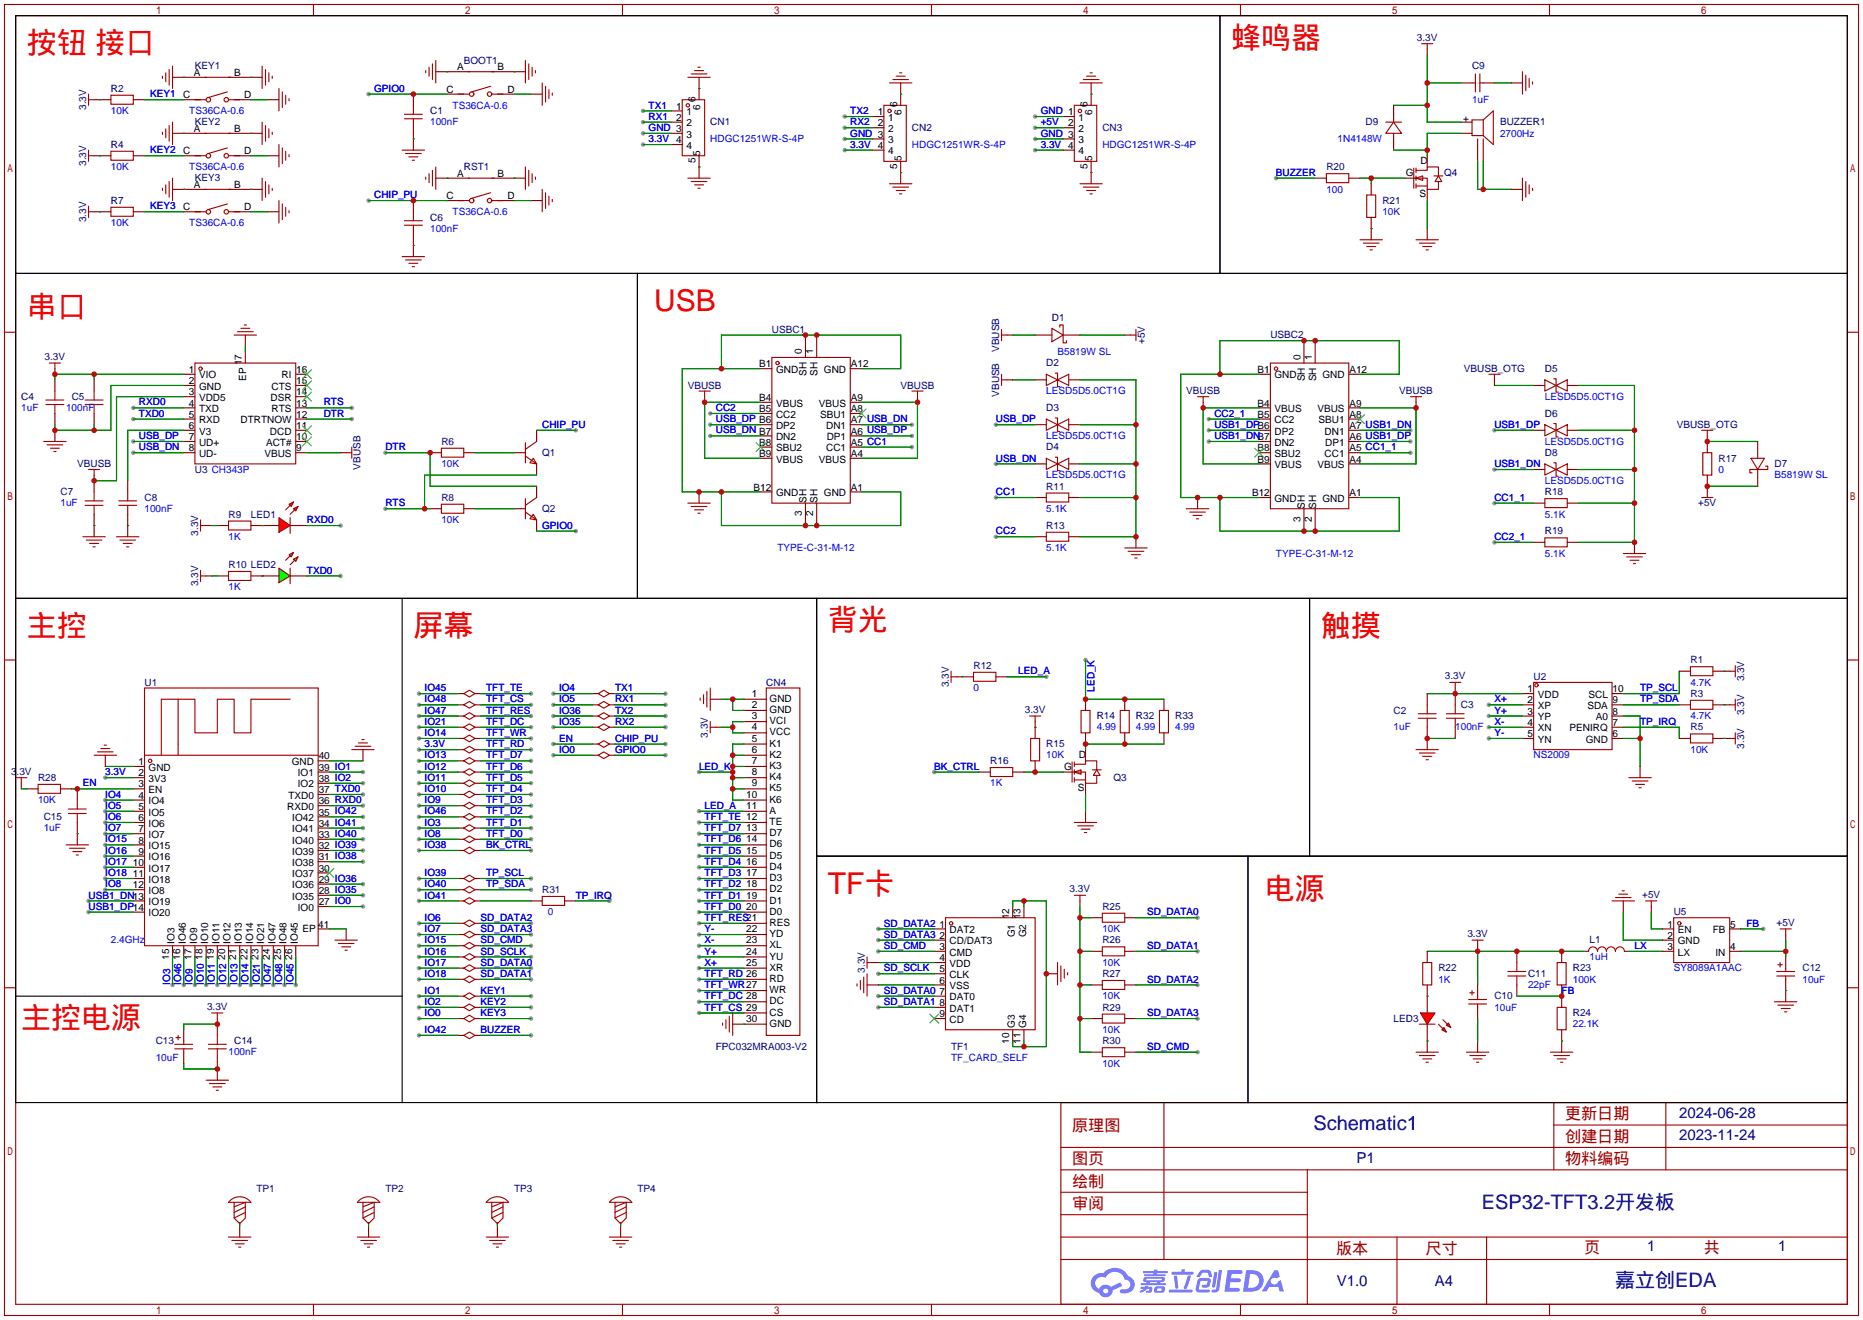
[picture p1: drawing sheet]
<svg xmlns="http://www.w3.org/2000/svg" width="422mm" height="299mm" viewBox="0 0 422 299" stroke-linecap="round" stroke-linejoin="round" font-family="sans-serif">
<defs><g id="words">
<g font-size="6.8" fill="#f00">
<text x="279.1" y="10.8">蜂鸣器</text>
<text x="6.1" y="12.1">按钮 接口</text>
<text x="6.1" y="71.8">串口</text>
<text x="148.3" y="70.5">USB</text>
<text x="187.7" y="142.9">背光</text>
<text x="6.1" y="144.2">主控</text>
<text x="93.7" y="144.2">屏幕</text>
<text x="299.5" y="144.2">触摸</text>
<text x="187.7" y="202.6">TF卡</text>
<text x="286.8" y="203.9">电源</text>
<text x="4.8" y="233.1">主控电源</text>
</g>
<g font-size="4.5" fill="#000080">
<text x="297.8" y="256.2">Schematic1</text>
<text x="336" y="274">ESP32-TFT3.2开发板</text>
<text x="366.2" y="291.8">嘉立创EDA</text>
</g>
<g font-size="3.7" fill="#a00000">
<text x="243.1" y="256.3">原理图</text>
<text x="354.8" y="253.7">更新日期</text>
<text x="243.1" y="263.9">图页</text>
<text x="354.8" y="258.8">创建日期</text>
<text x="354.8" y="263.9">物料编码</text>
<text x="243.1" y="269">绘制</text>
<text x="243.1" y="274">审阅</text>
<text x="302.9" y="284.2">版本</text>
<text x="323.2" y="284.2">尺寸</text>
<text x="359.2" y="283.9">页</text>
<text x="386.3" y="283.9">共</text>
</g>
<g font-size="3.4" fill="#000080">
<text x="380.7" y="253.4">2024-06-28</text>
<text x="307.5" y="263.5">P1</text>
<text x="380.7" y="258.4">2023-11-24</text>
<text x="373.5" y="283.6">1</text>
<text x="403.2" y="283.6">1</text>
<text x="303.1" y="291.5">V1.0</text>
<text x="325.3" y="291.5">A4</text>
</g>
<g font-size="2.3" fill="#000080">
<text x="321.3" y="9.2">3.3V</text>
<text x="44.2" y="15.7">KEY1</text>
<text x="105.2" y="14.4">BOOT1</text>
<text x="333.8" y="15.7">C9</text>
<text x="25.1" y="20.8">R2</text>
<text x="19.5" y="24.9" transform="rotate(-90 19.5 24.9)">3.3V</text>
<text x="44.2" y="28.4">KEY2</text>
<text x="97.5" y="25.9">C1</text>
<text x="161" y="28.4">CN1</text>
<text x="206.8" y="29.7">CN2</text>
<text x="249.9" y="29.7">CN3</text>
<text x="309.6" y="28.4">D9</text>
<text x="340.1" y="28.4">BUZZER1</text>
<text x="25.1" y="33.5">R4</text>
<text x="19.5" y="37.6" transform="rotate(-90 19.5 37.6)">3.3V</text>
<text x="44.2" y="41.1">KEY3</text>
<text x="105.2" y="38.6">RST1</text>
<text x="300.7" y="38.6">R20</text>
<text x="327.4" y="39.8">Q4</text>
<text x="25.1" y="46.2">R7</text>
<text x="313.4" y="46.2">R21</text>
<text x="19.5" y="50.3" transform="rotate(-90 19.5 50.3)">3.3V</text>
<text x="97.5" y="50">C6</text>
<text x="175" y="75.4">USBC1</text>
<text x="238.5" y="72.9">D1</text>
<text x="259.6" y="78" transform="rotate(-90 259.6 78)">+5V</text>
<text x="288" y="76.7">USBC2</text>
<text x="10.1" y="81.6">3.3V</text>
<text x="226.5" y="79.8" transform="rotate(-90 226.5 79.8)">VBUSB</text>
<text x="237.2" y="83">D2</text>
<text x="155.9" y="88.1">VBUSB</text>
<text x="204.2" y="88.1">VBUSB</text>
<text x="226.5" y="90" transform="rotate(-90 226.5 90)">VBUSB</text>
<text x="269" y="89.4">VBUSB</text>
<text x="317.2" y="89.4">VBUSB</text>
<text x="331.9" y="84.3">VBUSB_OTG</text>
<text x="350.3" y="84.3">D5</text>
<text x="4.8" y="90.6">C4</text>
<text x="16.3" y="90.6">C5</text>
<text x="237.2" y="93.2">D3</text>
<text x="350.3" y="94.5">D6</text>
<text x="100.1" y="100.8">R6</text>
<text x="380.2" y="97">VBUSB_OTG</text>
<text x="17.5" y="105.9">VBUSB</text>
<text x="44.2" y="107.2">U3 CH343P</text>
<text x="81.8" y="106.5" transform="rotate(-90 81.8 106.5)">VBUSB</text>
<text x="122.9" y="103.3">Q1</text>
<text x="237.2" y="102.1">D4</text>
<text x="350.3" y="103.3">D8</text>
<text x="389.6" y="104.6">R17</text>
<text x="402.3" y="105.9">D7</text>
<text x="13.7" y="112.2">C7</text>
<text x="32.8" y="113.5">C8</text>
<text x="100.1" y="113.5">R8</text>
<text x="237.2" y="111">R11</text>
<text x="350.3" y="112.2">R18</text>
<text x="51.8" y="117.3">R9</text>
<text x="56.9" y="117.3">LED1</text>
<text x="122.9" y="116">Q2</text>
<text x="237.2" y="119.9">R13</text>
<text x="385" y="114.6">+5V</text>
<text x="44.9" y="121.5" transform="rotate(-90 44.9 121.5)">3.3V</text>
<text x="350.3" y="121.1">R19</text>
<text x="51.8" y="128.7">R10 LED2</text>
<text x="44.9" y="132.9" transform="rotate(-90 44.9 132.9)">3.3V</text>
<text x="32.8" y="155.4">U1</text>
<text x="173.7" y="155.4">CN4</text>
<text x="215.1" y="155.7" transform="rotate(-90 215.1 155.7)">3.3V</text>
<text x="220.7" y="151.6">R12</text>
<text x="327.6" y="154">3.3V</text>
<text x="347.7" y="154.1">U2</text>
<text x="383.3" y="150.3">R1</text>
<text x="395.4" y="154.5" transform="rotate(-90 395.4 154.5)">3.3V</text>
<text x="232.4" y="161.6">3.3V</text>
<text x="316" y="161.8">C2</text>
<text x="331.2" y="160.5">C3</text>
<text x="383.3" y="158">R3</text>
<text x="160.5" y="167.2" transform="rotate(-90 160.5 167.2)">3.3V</text>
<text x="248.7" y="163">R14</text>
<text x="257.6" y="163">R32</text>
<text x="266.4" y="163">R33</text>
<text x="383.3" y="165.6">R5</text>
<text x="395.4" y="162.1" transform="rotate(-90 395.4 162.1)">3.3V</text>
<text x="224.5" y="173.2">R16</text>
<text x="237.2" y="169.4">R15</text>
<text x="395.4" y="169.7" transform="rotate(-90 395.4 169.7)">3.3V</text>
<text x="2.5" y="175.6">3.3V</text>
<text x="8.6" y="177">R28</text>
<text x="252.5" y="177">Q3</text>
<text x="9.9" y="185.9">C15</text>
<text x="122.9" y="202.4">R31</text>
<text x="242.5" y="202.3">3.3V</text>
<text x="372.3" y="203.5">+5V</text>
<text x="249.9" y="206.2">R25</text>
<text x="379.5" y="207.5">U5</text>
<text x="402.8" y="209.9">+5V</text>
<text x="249.9" y="213.8">R26</text>
<text x="332.7" y="212.4">3.3V</text>
<text x="360.4" y="213.8">L1</text>
<text x="196.1" y="220.5" transform="rotate(-90 196.1 220.5)">3.3V</text>
<text x="249.9" y="221.5">R27</text>
<text x="326.1" y="220.2">R22</text>
<text x="346.5" y="221.5">C11</text>
<text x="356.6" y="220.2">R23</text>
<text x="408.7" y="220.2">C12</text>
<text x="338.8" y="226.5">C10</text>
<text x="46.9" y="228.9">3.3V</text>
<text x="249.9" y="229.1">R29</text>
<text x="316" y="231.6">LED3</text>
<text x="356.6" y="230.3">R24</text>
<text x="35.3" y="236.7">C13</text>
<text x="53.1" y="236.7">C14</text>
<text x="162.3" y="238">FPC032MRA003-V2</text>
<text x="215.6" y="238">TF1</text>
<text x="249.9" y="236.7">R30</text>
<text x="58.2" y="270.2">TP1</text>
<text x="87.4" y="270.2">TP2</text>
<text x="116.6" y="270.2">TP3</text>
<text x="144.5" y="270.2">TP4</text>
</g>
<g font-size="2.3">
<text x="44" y="17.2">A</text>
<text x="53.1" y="17.2">B</text>
<text x="103.6" y="15.9">A</text>
<text x="112.8" y="15.9">B</text>
<text x="41.5" y="22.3">C</text>
<text x="55.4" y="22.3">D</text>
<text x="101.2" y="21">C</text>
<text x="115.1" y="21">D</text>
<text x="157.7" y="23.1" transform="rotate(-90 157.7 23.1)">6</text>
<text x="44" y="29.9">A</text>
<text x="53.1" y="29.9">B</text>
<text x="153.3" y="24.8">1</text>
<text x="153.3" y="27.4">2</text>
<text x="155.6" y="26.1">1</text>
<text x="155.6" y="28.6">2</text>
<text x="158.7" y="24.9" transform="rotate(-90 158.7 24.9)">6</text>
<text x="199" y="26.1">1</text>
<text x="199" y="28.6">2</text>
<text x="201.3" y="27.4">1</text>
<text x="201.3" y="29.9">2</text>
<text x="203.4" y="24.4" transform="rotate(-90 203.4 24.4)">6</text>
<text x="204.4" y="26.1" transform="rotate(-90 204.4 26.1)">6</text>
<text x="242.2" y="28.6">2</text>
<text x="244.5" y="27.4">1</text>
<text x="244.5" y="29.9">2</text>
<text x="246.6" y="24.4" transform="rotate(-90 246.6 24.4)">6</text>
<text x="247.6" y="26.1" transform="rotate(-90 247.6 26.1)">6</text>
<text x="331.7" y="27.6">+</text>
<text x="41.5" y="35">C</text>
<text x="55.4" y="35">D</text>
<text x="155.6" y="31.2">3</text>
<text x="155.6" y="33.7">4</text>
<text x="158.7" y="35.3" transform="rotate(-90 158.7 35.3)">5</text>
<text x="201.3" y="32.5">3</text>
<text x="201.3" y="35">4</text>
<text x="244.5" y="32.5">3</text>
<text x="244.5" y="35">4</text>
<text x="103.6" y="40.1">A</text>
<text x="112.8" y="40.1">B</text>
<text x="157.7" y="37.1" transform="rotate(-90 157.7 37.1)">5</text>
<text x="203.4" y="38.3" transform="rotate(-90 203.4 38.3)">5</text>
<text x="204.4" y="36.6" transform="rotate(-90 204.4 36.6)">5</text>
<text x="246.6" y="38.3" transform="rotate(-90 246.6 38.3)">5</text>
<text x="247.6" y="36.6" transform="rotate(-90 247.6 36.6)">5</text>
<text x="318.8" y="39.8">G</text>
<text x="322.1" y="37.3">D</text>
<text x="41.5" y="47.7">C</text>
<text x="44" y="42.6">A</text>
<text x="53.1" y="42.6">B</text>
<text x="55.4" y="47.7">D</text>
<text x="101.2" y="45.2">C</text>
<text x="115.1" y="45.2">D</text>
<text x="321.8" y="44.7">S</text>
<text x="54.8" y="82.8" transform="rotate(-90 54.8 82.8)">17</text>
<text x="172.1" y="83.3">B1</text>
<text x="181.8" y="80.2" transform="rotate(-90 181.8 80.2)">0</text>
<text x="184.4" y="80.2" transform="rotate(-90 184.4 80.2)">1</text>
<text x="192.9" y="83.3">A12</text>
<text x="294.9" y="81.5" transform="rotate(-90 294.9 81.5)">0</text>
<text x="297.4" y="81.5" transform="rotate(-90 297.4 81.5)">1</text>
<text x="42.8" y="84.5">1</text>
<text x="42.8" y="87.1">2</text>
<text x="42.8" y="89.6">3</text>
<text x="45.1" y="85.8">VIO</text>
<text x="45.1" y="88.3">GND</text>
<text x="55.8" y="86.3" transform="rotate(-90 55.8 86.3)">EP</text>
<text x="61.6" y="88.3">CTS</text>
<text x="63.8" y="85.8">RI</text>
<text x="67.2" y="89.6">14</text>
<text x="67.2" y="87.1">15</text>
<text x="67.2" y="84.5">16</text>
<text x="175.9" y="84.5">GND</text>
<text x="182.8" y="85.2" transform="rotate(-90 182.8 85.2)">SH</text>
<text x="185.4" y="85.2" transform="rotate(-90 185.4 85.2)">SH</text>
<text x="186.8" y="84.5">GND</text>
<text x="285.1" y="84.5">B1</text>
<text x="289" y="85.8">GND</text>
<text x="295.9" y="86.4" transform="rotate(-90 295.9 86.4)">SH</text>
<text x="298.4" y="86.4" transform="rotate(-90 298.4 86.4)">SH</text>
<text x="299.8" y="85.8">GND</text>
<text x="305.9" y="84.5">A12</text>
<text x="42.8" y="92.1">4</text>
<text x="42.8" y="94.7">5</text>
<text x="45.1" y="90.9">VDD5</text>
<text x="45.1" y="93.4">TXD</text>
<text x="45.1" y="96">RXD</text>
<text x="54.5" y="96">DTRTNOW</text>
<text x="61.3" y="90.9">DSR</text>
<text x="61.6" y="93.4">RTS</text>
<text x="67.2" y="94.7">12</text>
<text x="67.2" y="92.1">13</text>
<text x="172.1" y="90.9">B4</text>
<text x="172.1" y="93.4">B5</text>
<text x="175.9" y="92.1">VBUS</text>
<text x="175.9" y="94.7">CC2</text>
<text x="185.7" y="92.1">VBUS</text>
<text x="185.9" y="94.7">SBU1</text>
<text x="192.9" y="96">A7 USB_DN</text>
<text x="192.9" y="93.4">A8</text>
<text x="192.9" y="90.9">A9</text>
<text x="285.1" y="92.1">B4</text>
<text x="285.1" y="94.7">B5</text>
<text x="289" y="93.4">VBUS</text>
<text x="289" y="96">CC2</text>
<text x="298.7" y="93.4">VBUS</text>
<text x="299" y="96">SBU1</text>
<text x="305.9" y="94.7">A8</text>
<text x="305.9" y="92.1">A9</text>
<text x="42.8" y="97.2">6</text>
<text x="42.8" y="99.8">7</text>
<text x="45.1" y="98.5">V3</text>
<text x="45.1" y="101">UD+</text>
<text x="60.3" y="101">ACT#</text>
<text x="61.2" y="98.5">DCD</text>
<text x="67.2" y="99.8">10</text>
<text x="67.2" y="97.2">11</text>
<text x="172.1" y="101">B8</text>
<text x="175.9" y="97.2">DP2</text>
<text x="175.9" y="99.8">DN2</text>
<text x="187.3" y="97.2">DN1</text>
<text x="187.4" y="99.8">DP1</text>
<text x="192.9" y="101">A5 CC1</text>
<text x="192.9" y="98.5">A6 USB_DP</text>
<text x="289" y="98.5">DP2</text>
<text x="289" y="101">DN2</text>
<text x="300.3" y="98.5">DN1</text>
<text x="300.5" y="101">DP1</text>
<text x="305.9" y="99.8">A6 USB1_DP</text>
<text x="305.9" y="97.2">A7 USB1_DN</text>
<text x="42.8" y="102.3">8</text>
<text x="45.1" y="103.6">UD-</text>
<text x="59.9" y="103.6">VBUS</text>
<text x="67.2" y="102.3">9</text>
<text x="172.1" y="103.6">B9</text>
<text x="175.9" y="102.3">SBU2</text>
<text x="175.9" y="104.8">VBUS</text>
<text x="185.7" y="104.8">VBUS</text>
<text x="187.3" y="102.3">CC1</text>
<text x="192.9" y="103.6">A4</text>
<text x="285.1" y="102.3">B8</text>
<text x="285.1" y="104.8">B9</text>
<text x="289" y="103.6">SBU2</text>
<text x="289" y="106.1">VBUS</text>
<text x="298.7" y="106.1">VBUS</text>
<text x="300.3" y="103.6">CC1</text>
<text x="305.9" y="104.8">A4</text>
<text x="305.9" y="102.3">A5 CC1_1</text>
<text x="170.8" y="111.2">B12</text>
<text x="175.9" y="112.5">GND</text>
<text x="186.8" y="112.5">GND</text>
<text x="192.9" y="111.2">A1</text>
<text x="283.9" y="112.5">B12</text>
<text x="289" y="113.7">GND</text>
<text x="299.8" y="113.7">GND</text>
<text x="305.9" y="112.5">A1</text>
<text x="181.8" y="117.1" transform="rotate(-90 181.8 117.1)">3</text>
<text x="182.8" y="114" transform="rotate(-90 182.8 114)">SH</text>
<text x="184.4" y="117.1" transform="rotate(-90 184.4 117.1)">2</text>
<text x="185.4" y="114" transform="rotate(-90 185.4 114)">SH</text>
<text x="294.9" y="118.3" transform="rotate(-90 294.9 118.3)">3</text>
<text x="295.9" y="115.3" transform="rotate(-90 295.9 115.3)">SH</text>
<text x="297.4" y="118.3" transform="rotate(-90 297.4 118.3)">2</text>
<text x="298.4" y="115.3" transform="rotate(-90 298.4 115.3)">SH</text>
<text x="170.4" y="158">1</text>
<text x="170.4" y="160.5">2</text>
<text x="174.5" y="159.1">GND</text>
<text x="174.5" y="161.6">GND</text>
<text x="346.3" y="156.9">1</text>
<text x="346.3" y="159.5">2</text>
<text x="346.3" y="162">3</text>
<text x="348.7" y="158.2">VDD</text>
<text x="348.7" y="160.7">XP</text>
<text x="359.9" y="160.7">SDA</text>
<text x="360.2" y="158.2">SCL</text>
<text x="365.6" y="162">8</text>
<text x="365.6" y="159.5">9</text>
<text x="365.6" y="156.9">10</text>
<text x="170.4" y="163">3</text>
<text x="170.4" y="165.6">4</text>
<text x="174.5" y="164.2">VCI</text>
<text x="174.5" y="166.7">VCC</text>
<text x="346.3" y="164.5">4</text>
<text x="346.3" y="167.1">5</text>
<text x="348.7" y="163.3">YP</text>
<text x="348.7" y="165.8">XN</text>
<text x="355.9" y="165.8">PENIRQ</text>
<text x="361.8" y="163.3">A0</text>
<text x="365.6" y="167.1">6</text>
<text x="365.6" y="164.5">7</text>
<text x="31.4" y="173.4">1</text>
<text x="66.2" y="173.4">GND</text>
<text x="72.3" y="172.2">40</text>
<text x="170.4" y="168.1">5</text>
<text x="170.4" y="170.7">6</text>
<text x="170.4" y="173.2">7</text>
<text x="174.5" y="169.2">K1</text>
<text x="174.5" y="171.8">K2</text>
<text x="244.6" y="171.9">D</text>
<text x="348.7" y="168.3">YN</text>
<text x="359.5" y="168.3">GND</text>
<text x="31.4" y="176">2</text>
<text x="31.4" y="178.5">3</text>
<text x="33.7" y="174.7">GND</text>
<text x="33.7" y="177.2">3V3</text>
<text x="33.7" y="179.8">EN</text>
<text x="67.5" y="178.5">IO2</text>
<text x="67.5" y="176">IO1</text>
<text x="72.3" y="179.8">37 TXD0</text>
<text x="72.3" y="177.2">38 IO2</text>
<text x="72.3" y="174.7">39 IO1</text>
<text x="170.4" y="175.7">8</text>
<text x="170.4" y="178.3">9</text>
<text x="174.5" y="174.3">K3</text>
<text x="174.5" y="176.9">K4</text>
<text x="174.5" y="179.4">K5</text>
<text x="241.3" y="174.5">G</text>
<text x="244.4" y="179.3">S</text>
<text x="31.4" y="181">4</text>
<text x="31.4" y="183.6">5</text>
<text x="33.7" y="182.3">IO4</text>
<text x="33.7" y="184.9">IO5</text>
<text x="65.1" y="183.6">RXD0</text>
<text x="65.4" y="181">TXD0</text>
<text x="72.3" y="184.9">35 IO42</text>
<text x="72.3" y="182.3">36 RXD0</text>
<text x="169.2" y="180.8">10</text>
<text x="169.2" y="183.4">11</text>
<text x="174.5" y="181.9">K6</text>
<text x="174.5" y="184.5">A</text>
<text x="31.4" y="186.1">6</text>
<text x="31.4" y="188.7">7</text>
<text x="31.4" y="191.2">8</text>
<text x="33.7" y="187.4">IO6</text>
<text x="33.7" y="189.9">IO7</text>
<text x="66.3" y="191.2">IO40</text>
<text x="66.3" y="188.7">IO41</text>
<text x="66.3" y="186.1">IO42</text>
<text x="72.3" y="189.9">33 IO40</text>
<text x="72.3" y="187.4">34 IO41</text>
<text x="169.2" y="188.4">13</text>
<text x="169.2" y="191">14</text>
<text x="174.5" y="187">TE</text>
<text x="174.5" y="189.6">D7</text>
<text x="30.1" y="196.3">10</text>
<text x="31.4" y="193.7">9</text>
<text x="33.7" y="192.5">IO15</text>
<text x="33.7" y="195">IO16</text>
<text x="33.7" y="197.6">IO17</text>
<text x="66.3" y="196.3">IO38</text>
<text x="66.3" y="193.7">IO39</text>
<text x="72.3" y="197.6">30</text>
<text x="72.3" y="195">31 IO38</text>
<text x="72.3" y="192.5">32 IO39</text>
<text x="169.2" y="193.5">15</text>
<text x="169.2" y="196.1">16</text>
<text x="174.5" y="192.1">D6</text>
<text x="174.5" y="194.6">D5</text>
<text x="174.5" y="197.2">D4</text>
<text x="30.1" y="198.8">11</text>
<text x="30.1" y="201.4">12</text>
<text x="33.7" y="200.1">IO18</text>
<text x="33.7" y="202.6">IO8</text>
<text x="66.3" y="203.9">IO35</text>
<text x="66.3" y="201.4">IO36</text>
<text x="66.3" y="198.8">IO37</text>
<text x="72.3" y="202.6">28 IO35</text>
<text x="72.3" y="200.1">29 IO36</text>
<text x="169.2" y="198.6">17</text>
<text x="169.2" y="201.1">18</text>
<text x="169.2" y="203.7">19</text>
<text x="174.5" y="199.7">D3</text>
<text x="174.5" y="202.3">D2</text>
<text x="33.7" y="205.2">IO19</text>
<text x="33.7" y="207.7">IO20</text>
<text x="67.5" y="206.4">IO0</text>
<text x="72.3" y="205.2">27 IO0</text>
<text x="169.2" y="206.2">20</text>
<text x="174.5" y="204.8">D1</text>
<text x="174.5" y="207.3">D0</text>
<text x="174.5" y="209.9">RES</text>
<text x="228.8" y="208.4" transform="rotate(-90 228.8 208.4)">12</text>
<text x="231.4" y="208.4" transform="rotate(-90 231.4 208.4)">13</text>
<text x="39.6" y="213.9" transform="rotate(-90 39.6 213.9)">IO3</text>
<text x="42.1" y="213.9" transform="rotate(-90 42.1 213.9)">IO46</text>
<text x="44.7" y="213.9" transform="rotate(-90 44.7 213.9)">IO9</text>
<text x="47.2" y="213.9" transform="rotate(-90 47.2 213.9)">IO10</text>
<text x="49.7" y="213.9" transform="rotate(-90 49.7 213.9)">IO11</text>
<text x="52.3" y="213.9" transform="rotate(-90 52.3 213.9)">IO12</text>
<text x="54.8" y="213.9" transform="rotate(-90 54.8 213.9)">IO13</text>
<text x="57.4" y="213.9" transform="rotate(-90 57.4 213.9)">IO14</text>
<text x="59.9" y="213.9" transform="rotate(-90 59.9 213.9)">IO21</text>
<text x="62.4" y="213.9" transform="rotate(-90 62.4 213.9)">IO47</text>
<text x="65" y="213.9" transform="rotate(-90 65 213.9)">IO48</text>
<text x="67.5" y="213.9" transform="rotate(-90 67.5 213.9)">IO45</text>
<text x="68.6" y="211.3">EP</text>
<text x="72.1" y="210.3">41</text>
<text x="169.2" y="211.3">22</text>
<text x="169.2" y="213.8">23</text>
<text x="174.5" y="212.4">YD</text>
<text x="174.5" y="215">XL</text>
<text x="213" y="210.3">1</text>
<text x="213" y="212.8">2</text>
<text x="213" y="215.3">3</text>
<text x="215.3" y="211.5">DAT2</text>
<text x="215.3" y="214.1">CD/DAT3</text>
<text x="230.1" y="212.5" transform="rotate(-90 230.1 212.5)">G1</text>
<text x="232.6" y="212.5" transform="rotate(-90 232.6 212.5)">G2</text>
<text x="378.1" y="210.3">1</text>
<text x="378.1" y="212.8">2</text>
<text x="378.1" y="215.3">3</text>
<text x="380.4" y="211.5">EN</text>
<text x="380.4" y="214.1">GND</text>
<text x="388.3" y="211.5">FB</text>
<text x="392.3" y="215.3">4</text>
<text x="392.3" y="210.3">5</text>
<text x="38.3" y="217.5" transform="rotate(-90 38.3 217.5)">15</text>
<text x="40.9" y="217.5" transform="rotate(-90 40.9 217.5)">16</text>
<text x="43.4" y="217.5" transform="rotate(-90 43.4 217.5)">17</text>
<text x="45.9" y="217.5" transform="rotate(-90 45.9 217.5)">18</text>
<text x="48.5" y="217.5" transform="rotate(-90 48.5 217.5)">19</text>
<text x="51" y="217.5" transform="rotate(-90 51 217.5)">20</text>
<text x="53.6" y="217.5" transform="rotate(-90 53.6 217.5)">21</text>
<text x="56.1" y="217.5" transform="rotate(-90 56.1 217.5)">22</text>
<text x="58.6" y="217.5" transform="rotate(-90 58.6 217.5)">23</text>
<text x="61.2" y="217.5" transform="rotate(-90 61.2 217.5)">24</text>
<text x="63.7" y="217.5" transform="rotate(-90 63.7 217.5)">25</text>
<text x="66.3" y="217.5" transform="rotate(-90 66.3 217.5)">26</text>
<text x="169.2" y="216.4">24</text>
<text x="169.2" y="218.9">25</text>
<text x="174.5" y="217.5">YU</text>
<text x="174.5" y="220">XR</text>
<text x="213" y="217.9">4</text>
<text x="213" y="220.4">5</text>
<text x="215.3" y="216.6">CMD</text>
<text x="215.3" y="219.1">VDD</text>
<text x="215.3" y="221.7">CLK</text>
<text x="380.4" y="216.6">LX</text>
<text x="389" y="216.6">IN</text>
<text x="174.5" y="222.6">RD</text>
<text x="174.5" y="225.1">WR</text>
<text x="174.5" y="227.7">DC</text>
<text x="213" y="223">6</text>
<text x="213" y="225.5">7</text>
<text x="215.3" y="224.2">VSS</text>
<text x="215.3" y="226.8">DAT0</text>
<text x="169.2" y="231.6">30</text>
<text x="174.5" y="230.2">CS</text>
<text x="174.5" y="232.7">GND</text>
<text x="213" y="228">8</text>
<text x="213" y="230.6">9</text>
<text x="215.3" y="229.3">DAT1</text>
<text x="215.3" y="231.8">CD</text>
<text x="230.1" y="233" transform="rotate(-90 230.1 233)">G3</text>
<text x="232.6" y="233" transform="rotate(-90 232.6 233)">G4</text>
<text x="228.8" y="236.6" transform="rotate(-90 228.8 236.6)">10</text>
<text x="231.4" y="236.6" transform="rotate(-90 231.4 236.6)">11</text>
</g>
<g font-size="2.3" fill="#00f">
<text x="34" y="22.1">KEY1</text>
<text x="84.8" y="20.8">GPIO0</text>
<text x="333.8" y="23.3">1uF</text>
<text x="25.1" y="25.9">10K</text>
<text x="42.9" y="25.9">TS36CA-0.6</text>
<text x="97.5" y="28.4">100nF</text>
<text x="102.6" y="24.6">TS36CA-0.6</text>
<text x="147.1" y="24.6">TX1</text>
<text x="147.1" y="27.1">RX1</text>
<text x="147.1" y="29.7">GND 3</text>
<text x="192.8" y="25.9">TX2</text>
<text x="192.8" y="28.4">RX2</text>
<text x="236" y="25.9">GND 1</text>
<text x="236" y="28.4">+5V</text>
<text x="34" y="34.8">KEY2</text>
<text x="147.1" y="32.2">3.3V 4</text>
<text x="161" y="32.2">HDGC1251WR-S-4P</text>
<text x="192.8" y="31">GND 3</text>
<text x="192.8" y="33.5">3.3V 4</text>
<text x="206.8" y="33.5">HDGC1251WR-S-4P</text>
<text x="236" y="31">GND 3</text>
<text x="236" y="33.5">3.3V 4</text>
<text x="249.9" y="33.5">HDGC1251WR-S-4P</text>
<text x="303.3" y="32.2">1N4148W</text>
<text x="340.1" y="31">2700Hz</text>
<text x="25.1" y="38.6">10K</text>
<text x="42.9" y="38.6">TS36CA-0.6</text>
<text x="289.3" y="39.8">BUZZER</text>
<text x="34" y="47.5">KEY3</text>
<text x="84.8" y="44.9">CHIP_PU</text>
<text x="300.7" y="43.7">100</text>
<text x="25.1" y="51.3">10K</text>
<text x="42.9" y="51.3">TS36CA-0.6</text>
<text x="97.5" y="52.5">100nF</text>
<text x="102.6" y="48.7">TS36CA-0.6</text>
<text x="313.4" y="48.7">10K</text>
<text x="239.8" y="80.5">B5819W SL</text>
<text x="237.2" y="89.4">LESD5D5.0CT1G</text>
<text x="4.8" y="93.2">1uF</text>
<text x="15" y="93.2">100nF</text>
<text x="31.5" y="94.5">TXD0</text>
<text x="31.5" y="91.9">RXD0</text>
<text x="73.4" y="91.9">RTS</text>
<text x="73.4" y="94.5">DTR</text>
<text x="162.3" y="93.2">CC2</text>
<text x="162.3" y="95.7">USB_DP B6</text>
<text x="225.8" y="95.7">USB_DP</text>
<text x="275.3" y="94.5">CC2_1</text>
<text x="350.3" y="90.6">LESD5D5.0CT1G</text>
<text x="31.5" y="99.5">USB_DP</text>
<text x="122.9" y="97">CHIP_PU</text>
<text x="162.3" y="98.3">USB_DN B7</text>
<text x="237.2" y="99.5">LESD5D5.0CT1G</text>
<text x="275.3" y="97">USB1_DPB6</text>
<text x="275.3" y="99.5">USB1_DNB7</text>
<text x="338.8" y="97">USB1_DP</text>
<text x="350.3" y="100.8">LESD5D5.0CT1G</text>
<text x="31.5" y="102.1">USB_DN</text>
<text x="87.4" y="102.1">DTR</text>
<text x="100.1" y="105.9">10K</text>
<text x="225.8" y="104.6">USB_DN</text>
<text x="338.8" y="105.9">USB1_DN</text>
<text x="389.6" y="107.2">0</text>
<text x="225.8" y="112.2">CC1</text>
<text x="237.2" y="108.4">LESD5D5.0CT1G</text>
<text x="338.8" y="113.5">CC1_1</text>
<text x="350.3" y="109.7">LESD5D5.0CT1G</text>
<text x="402.3" y="108.4">B5819W SL</text>
<text x="13.7" y="114.8">1uF</text>
<text x="32.8" y="116">100nF</text>
<text x="69.6" y="118.6">RXD0</text>
<text x="87.4" y="114.8">RTS</text>
<text x="100.1" y="118.6">10K</text>
<text x="122.9" y="119.9">GPIO0</text>
<text x="237.2" y="116">5.1K</text>
<text x="350.3" y="117.3">5.1K</text>
<text x="51.8" y="122.4">1K</text>
<text x="176.3" y="124.9">TYPE-C-31-M-12</text>
<text x="225.8" y="121.1">CC2</text>
<text x="237.2" y="124.9">5.1K</text>
<text x="338.8" y="122.4">CC2_1</text>
<text x="69.6" y="130">TXD0</text>
<text x="289.3" y="126.2">TYPE-C-31-M-12</text>
<text x="350.3" y="126.2">5.1K</text>
<text x="51.8" y="133.8">1K</text>
<text x="230.9" y="152.9">LED_A</text>
<text x="383.3" y="155.4">4.7K</text>
<text x="96.3" y="156.7">IO45</text>
<text x="96.3" y="159.2">IO48</text>
<text x="96.3" y="161.8">IO47</text>
<text x="110.2" y="156.7">TFT_TE</text>
<text x="110.2" y="159.2">TFT_CS</text>
<text x="110.2" y="161.8">TFT_RES</text>
<text x="126.7" y="156.7">IO4</text>
<text x="126.7" y="159.2">IO5</text>
<text x="126.7" y="161.8">IO36</text>
<text x="139.4" y="156.7">TX1</text>
<text x="139.4" y="159.2">RX1</text>
<text x="139.4" y="161.8">TX2</text>
<text x="220.7" y="156.7">0</text>
<text x="248.1" y="156.8" transform="rotate(-90 248.1 156.8)">LED_K</text>
<text x="338.8" y="159.2">X+</text>
<text x="338.8" y="161.8">Y+</text>
<text x="371.9" y="156.7">TP_SCL</text>
<text x="371.9" y="159.2">TP_SDA</text>
<text x="96.3" y="164.3">IO21</text>
<text x="96.3" y="166.8">IO14</text>
<text x="110.2" y="164.3">TFT_DC</text>
<text x="110.2" y="166.8">TFT_WR</text>
<text x="126.7" y="164.3">IO35</text>
<text x="139.4" y="164.3">RX2</text>
<text x="248.7" y="165.6">4.99</text>
<text x="257.6" y="165.6">4.99</text>
<text x="266.4" y="165.6">4.99</text>
<text x="316" y="165.6">1uF</text>
<text x="329.9" y="165.6">100nF</text>
<text x="338.8" y="164.3">X-</text>
<text x="338.8" y="166.8">Y-</text>
<text x="371.9" y="164.3">TP_IRQ</text>
<text x="383.3" y="163">4.7K</text>
<text x="96.3" y="171.9">IO13</text>
<text x="96.3" y="169.4">3.3V</text>
<text x="110.2" y="171.9">TFT_D7</text>
<text x="110.2" y="169.4">TFT_RD</text>
<text x="126.7" y="168.1">EN</text>
<text x="126.7" y="170.7">IO0</text>
<text x="139.4" y="168.1">CHIP_PU</text>
<text x="139.4" y="170.7">GPIO0</text>
<text x="237.2" y="171.9">10K</text>
<text x="347.7" y="171.9">NS2009</text>
<text x="383.3" y="170.7">10K</text>
<text x="18.8" y="178.3">EN</text>
<text x="23.9" y="175.7">3.3V</text>
<text x="96.3" y="174.5">IO12</text>
<text x="96.3" y="177">IO11</text>
<text x="96.3" y="179.5">IO10</text>
<text x="110.2" y="174.5">TFT_D6</text>
<text x="110.2" y="177">TFT_D5</text>
<text x="110.2" y="179.5">TFT_D4</text>
<text x="158.5" y="174.5">LED_K</text>
<text x="211.8" y="174.5">BK_CTRL</text>
<text x="224.5" y="178.3">1K</text>
<text x="8.6" y="182.1">10K</text>
<text x="23.9" y="180.8">IO4</text>
<text x="23.9" y="183.4">IO5</text>
<text x="23.9" y="185.9">IO6</text>
<text x="96.3" y="182.1">IO9</text>
<text x="96.3" y="184.6">IO46</text>
<text x="110.2" y="182.1">TFT_D3</text>
<text x="110.2" y="184.6">TFT_D2</text>
<text x="159.8" y="183.4">LED_A</text>
<text x="159.8" y="185.9">TFT_TE 12</text>
<text x="9.9" y="188.4">1uF</text>
<text x="23.9" y="188.4">IO7</text>
<text x="23.9" y="191">IO15</text>
<text x="96.3" y="187.2">IO3</text>
<text x="96.3" y="189.7">IO8</text>
<text x="110.2" y="187.2">TFT_D1</text>
<text x="110.2" y="189.7">TFT_D0</text>
<text x="159.8" y="188.4">TFT_D7</text>
<text x="159.8" y="191">TFT_D6</text>
<text x="23.9" y="193.5">IO16</text>
<text x="23.9" y="196.1">IO17</text>
<text x="96.3" y="192.2">IO38</text>
<text x="110.2" y="192.2">BK_CTRL</text>
<text x="159.8" y="193.5">TFT_D5</text>
<text x="159.8" y="196.1">TFT_D4</text>
<text x="20.1" y="203.7">USB1_DN13</text>
<text x="23.9" y="198.6">IO18</text>
<text x="23.9" y="201.1">IO8</text>
<text x="96.3" y="198.6">IO39</text>
<text x="96.3" y="201.1">IO40</text>
<text x="96.3" y="203.7">IO41</text>
<text x="110.2" y="198.6">TP_SCL</text>
<text x="110.2" y="201.1">TP_SDA</text>
<text x="130.6" y="203.7">TP_IRQ</text>
<text x="159.8" y="198.6">TFT_D3</text>
<text x="159.8" y="201.1">TFT_D2</text>
<text x="159.8" y="203.7">TFT_D1</text>
<text x="20.1" y="206.2">USB1_DP14</text>
<text x="96.3" y="208.8">IO6</text>
<text x="109" y="208.8">SD_DATA2</text>
<text x="124.2" y="207.5">0</text>
<text x="159.8" y="206.2">TFT_D0</text>
<text x="159.8" y="208.8">TFT_RES21</text>
<text x="260.1" y="207.5">SD_DATA0</text>
<text x="25.1" y="213.8">2.4GHz</text>
<text x="96.3" y="211.3">IO7</text>
<text x="96.3" y="213.8">IO15</text>
<text x="109" y="211.3">SD_DATA3</text>
<text x="109" y="213.8">SD_CMD</text>
<text x="159.8" y="211.3">Y-</text>
<text x="159.8" y="213.8">X-</text>
<text x="200.4" y="210">SD_DATA2</text>
<text x="200.4" y="212.6">SD_DATA3</text>
<text x="200.4" y="215.1">SD_CMD</text>
<text x="249.9" y="211.3">10K</text>
<text x="260.1" y="215.1">SD_DATA1</text>
<text x="370.6" y="215.1">LX</text>
<text x="396" y="210">FB</text>
<text x="96.3" y="216.4">IO16</text>
<text x="96.3" y="218.9">IO17</text>
<text x="96.3" y="221.5">IO18</text>
<text x="109" y="216.4">SD_SCLK</text>
<text x="109" y="218.9">SD_DATA0</text>
<text x="109" y="221.5">SD_DATA1</text>
<text x="159.8" y="216.4">Y+</text>
<text x="159.8" y="218.9">X+</text>
<text x="159.8" y="221.5">TFT_RD 26</text>
<text x="200.4" y="220.2">SD_SCLK</text>
<text x="249.9" y="218.9">10K</text>
<text x="360.4" y="217.6">1uH</text>
<text x="379.5" y="220.2">SY8089A1AAC</text>
<text x="38.6" y="223.3" transform="rotate(-90 38.6 223.3)">IO3</text>
<text x="41.1" y="223.3" transform="rotate(-90 41.1 223.3)">IO46</text>
<text x="43.7" y="223.3" transform="rotate(-90 43.7 223.3)">IO9</text>
<text x="46.2" y="223.3" transform="rotate(-90 46.2 223.3)">IO10</text>
<text x="48.7" y="223.3" transform="rotate(-90 48.7 223.3)">IO11</text>
<text x="51.3" y="223.3" transform="rotate(-90 51.3 223.3)">IO12</text>
<text x="53.8" y="223.3" transform="rotate(-90 53.8 223.3)">IO13</text>
<text x="56.4" y="223.3" transform="rotate(-90 56.4 223.3)">IO14</text>
<text x="58.9" y="223.3" transform="rotate(-90 58.9 223.3)">IO21</text>
<text x="61.4" y="223.3" transform="rotate(-90 61.4 223.3)">IO47</text>
<text x="64" y="223.3" transform="rotate(-90 64 223.3)">IO48</text>
<text x="66.5" y="223.3" transform="rotate(-90 66.5 223.3)">IO45</text>
<text x="96.3" y="225.3">IO1</text>
<text x="96.3" y="227.8">IO2</text>
<text x="109" y="225.3">KEY1</text>
<text x="109" y="227.8">KEY2</text>
<text x="159.8" y="224">TFT_WR27</text>
<text x="159.8" y="226.5">TFT_DC 28</text>
<text x="200.4" y="225.3">SD_DATA0</text>
<text x="200.4" y="227.8">SD_DATA1</text>
<text x="249.9" y="226.5">10K</text>
<text x="260.1" y="222.7">SD_DATA2</text>
<text x="326.1" y="222.7">1K</text>
<text x="346.5" y="224">22pF</text>
<text x="354.1" y="225.3">FB</text>
<text x="356.6" y="222.7">100K</text>
<text x="408.7" y="222.7">10uF</text>
<text x="96.3" y="230.3">IO0</text>
<text x="109" y="230.3">KEY3</text>
<text x="159.8" y="229.1">TFT_CS 29</text>
<text x="260.1" y="230.3">SD_DATA3</text>
<text x="338.8" y="229.1">10uF</text>
<text x="356.6" y="232.9">22.1K</text>
<text x="51.8" y="239.2">100nF</text>
<text x="96.3" y="234.2">IO42</text>
<text x="109" y="234.2">BUZZER</text>
<text x="249.9" y="234.2">10K</text>
<text x="260.1" y="238">SD_CMD</text>
<text x="35.3" y="240.5">10uF</text>
<text x="215.6" y="240.5">TF_CARD_SELF</text>
<text x="249.9" y="241.8">10K</text>
</g>
</g></defs>
<g fill="#999">
<circle cx="83.6" cy="21.3" r=".51"/>
<circle cx="83.6" cy="45.5" r=".51"/>
<circle cx="23.9" cy="176.3" r=".51"/>
<circle cx="23.9" cy="181.4" r=".51"/>
<circle cx="23.9" cy="183.9" r=".51"/>
<circle cx="23.9" cy="186.4" r=".51"/>
<circle cx="23.9" cy="189" r=".51"/>
<circle cx="23.9" cy="191.5" r=".51"/>
<circle cx="23.9" cy="194.1" r=".51"/>
<circle cx="23.9" cy="196.6" r=".51"/>
<circle cx="23.9" cy="199.1" r=".51"/>
<circle cx="23.9" cy="201.7" r=".51"/>
<circle cx="20.1" cy="204.2" r=".51"/>
<circle cx="20.1" cy="206.8" r=".51"/>
<circle cx="82.3" cy="175" r=".51"/>
<circle cx="82.3" cy="177.5" r=".51"/>
<circle cx="82.3" cy="180.1" r=".51"/>
<circle cx="82.3" cy="182.6" r=".51"/>
<circle cx="82.3" cy="185.2" r=".51"/>
<circle cx="82.3" cy="187.7" r=".51"/>
<circle cx="82.3" cy="190.2" r=".51"/>
<circle cx="82.3" cy="192.8" r=".51"/>
<circle cx="82.3" cy="195.3" r=".51"/>
<circle cx="82.3" cy="200.4" r=".51"/>
<circle cx="82.3" cy="202.9" r=".51"/>
<circle cx="82.3" cy="205.5" r=".51"/>
<circle cx="39.1" cy="223.3" r=".51"/>
<circle cx="41.7" cy="223.3" r=".51"/>
<circle cx="44.2" cy="223.3" r=".51"/>
<circle cx="46.7" cy="223.3" r=".51"/>
<circle cx="49.3" cy="223.3" r=".51"/>
<circle cx="51.8" cy="223.3" r=".51"/>
<circle cx="54.4" cy="223.3" r=".51"/>
<circle cx="56.9" cy="223.3" r=".51"/>
<circle cx="59.4" cy="223.3" r=".51"/>
<circle cx="62" cy="223.3" r=".51"/>
<circle cx="64.5" cy="223.3" r=".51"/>
<circle cx="67.1" cy="223.3" r=".51"/>
<circle cx="95" cy="157.2" r=".51"/>
<circle cx="120.4" cy="157.2" r=".51"/>
<circle cx="95" cy="159.8" r=".51"/>
<circle cx="120.4" cy="159.8" r=".51"/>
<circle cx="95" cy="162.3" r=".51"/>
<circle cx="120.4" cy="162.3" r=".51"/>
<circle cx="95" cy="164.8" r=".51"/>
<circle cx="120.4" cy="164.8" r=".51"/>
<circle cx="95" cy="167.4" r=".51"/>
<circle cx="120.4" cy="167.4" r=".51"/>
<circle cx="95" cy="172.5" r=".51"/>
<circle cx="120.4" cy="172.5" r=".51"/>
<circle cx="95" cy="175" r=".51"/>
<circle cx="120.4" cy="175" r=".51"/>
<circle cx="95" cy="177.5" r=".51"/>
<circle cx="120.4" cy="177.5" r=".51"/>
<circle cx="95" cy="180.1" r=".51"/>
<circle cx="120.4" cy="180.1" r=".51"/>
<circle cx="95" cy="182.6" r=".51"/>
<circle cx="120.4" cy="182.6" r=".51"/>
<circle cx="95" cy="185.2" r=".51"/>
<circle cx="120.4" cy="185.2" r=".51"/>
<circle cx="95" cy="187.7" r=".51"/>
<circle cx="120.4" cy="187.7" r=".51"/>
<circle cx="95" cy="190.2" r=".51"/>
<circle cx="120.4" cy="190.2" r=".51"/>
<circle cx="95" cy="192.8" r=".51"/>
<circle cx="120.4" cy="192.8" r=".51"/>
<circle cx="95" cy="199.1" r=".51"/>
<circle cx="120.4" cy="199.1" r=".51"/>
<circle cx="95" cy="201.7" r=".51"/>
<circle cx="120.4" cy="201.7" r=".51"/>
<circle cx="95" cy="204.2" r=".51"/>
<circle cx="95" cy="209.3" r=".51"/>
<circle cx="120.4" cy="209.3" r=".51"/>
<circle cx="95" cy="211.8" r=".51"/>
<circle cx="120.4" cy="211.8" r=".51"/>
<circle cx="95" cy="214.4" r=".51"/>
<circle cx="120.4" cy="214.4" r=".51"/>
<circle cx="95" cy="216.9" r=".51"/>
<circle cx="120.4" cy="216.9" r=".51"/>
<circle cx="95" cy="219.5" r=".51"/>
<circle cx="120.4" cy="219.5" r=".51"/>
<circle cx="95" cy="222" r=".51"/>
<circle cx="120.4" cy="222" r=".51"/>
<circle cx="138.2" cy="204.2" r=".51"/>
<circle cx="95" cy="225.8" r=".51"/>
<circle cx="120.4" cy="225.8" r=".51"/>
<circle cx="95" cy="228.3" r=".51"/>
<circle cx="120.4" cy="228.3" r=".51"/>
<circle cx="95" cy="230.9" r=".51"/>
<circle cx="120.4" cy="230.9" r=".51"/>
<circle cx="95" cy="234.7" r=".51"/>
<circle cx="120.4" cy="234.7" r=".51"/>
<circle cx="125.5" cy="157.2" r=".51"/>
<circle cx="150.9" cy="157.2" r=".51"/>
<circle cx="125.5" cy="159.8" r=".51"/>
<circle cx="150.9" cy="159.8" r=".51"/>
<circle cx="125.5" cy="162.3" r=".51"/>
<circle cx="150.9" cy="162.3" r=".51"/>
<circle cx="125.5" cy="164.8" r=".51"/>
<circle cx="150.9" cy="164.8" r=".51"/>
<circle cx="125.5" cy="168.7" r=".51"/>
<circle cx="150.9" cy="168.7" r=".51"/>
<circle cx="125.5" cy="171.2" r=".51"/>
<circle cx="150.9" cy="171.2" r=".51"/>
<circle cx="191.5" cy="26.4" r=".51"/>
<circle cx="191.5" cy="29" r=".51"/>
<circle cx="191.5" cy="31.5" r=".51"/>
<circle cx="191.5" cy="34" r=".51"/>
<circle cx="145.8" cy="25.1" r=".51"/>
<circle cx="145.8" cy="27.7" r=".51"/>
<circle cx="145.8" cy="30.2" r=".51"/>
<circle cx="145.8" cy="32.8" r=".51"/>
<circle cx="234.7" cy="26.4" r=".51"/>
<circle cx="234.7" cy="29" r=".51"/>
<circle cx="234.7" cy="31.5" r=".51"/>
<circle cx="234.7" cy="34" r=".51"/>
<circle cx="289.3" cy="40.4" r=".51"/>
<circle cx="158.5" cy="175" r=".51"/>
<circle cx="158.5" cy="183.9" r=".51"/>
<circle cx="158.5" cy="186.4" r=".51"/>
<circle cx="158.5" cy="189" r=".51"/>
<circle cx="158.5" cy="191.5" r=".51"/>
<circle cx="158.5" cy="194.1" r=".51"/>
<circle cx="158.5" cy="196.6" r=".51"/>
<circle cx="158.5" cy="199.1" r=".51"/>
<circle cx="158.5" cy="201.7" r=".51"/>
<circle cx="158.5" cy="204.2" r=".51"/>
<circle cx="158.5" cy="206.8" r=".51"/>
<circle cx="158.5" cy="209.3" r=".51"/>
<circle cx="158.5" cy="211.8" r=".51"/>
<circle cx="158.5" cy="214.4" r=".51"/>
<circle cx="158.5" cy="216.9" r=".51"/>
<circle cx="158.5" cy="219.5" r=".51"/>
<circle cx="158.5" cy="222" r=".51"/>
<circle cx="158.5" cy="224.5" r=".51"/>
<circle cx="158.5" cy="227.1" r=".51"/>
<circle cx="158.5" cy="229.6" r=".51"/>
<circle cx="30.2" cy="102.6" r=".51"/>
<circle cx="30.2" cy="100.1" r=".51"/>
<circle cx="30.2" cy="95" r=".51"/>
<circle cx="30.2" cy="92.5" r=".51"/>
<circle cx="79.8" cy="92.5" r=".51"/>
<circle cx="79.8" cy="95" r=".51"/>
<circle cx="87.4" cy="115.3" r=".51"/>
<circle cx="87.4" cy="102.6" r=".51"/>
<circle cx="130.6" cy="97.5" r=".51"/>
<circle cx="130.6" cy="120.4" r=".51"/>
<circle cx="77.2" cy="119.1" r=".51"/>
<circle cx="77.2" cy="130.6" r=".51"/>
<circle cx="161" cy="93.7" r=".51"/>
<circle cx="161" cy="96.3" r=".51"/>
<circle cx="161" cy="98.8" r=".51"/>
<circle cx="206.8" cy="96.3" r=".51"/>
<circle cx="206.8" cy="98.8" r=".51"/>
<circle cx="206.8" cy="101.3" r=".51"/>
<circle cx="225.8" cy="96.3" r=".51"/>
<circle cx="225.8" cy="105.2" r=".51"/>
<circle cx="225.8" cy="112.8" r=".51"/>
<circle cx="225.8" cy="121.7" r=".51"/>
<circle cx="274.1" cy="95" r=".51"/>
<circle cx="274.1" cy="97.5" r=".51"/>
<circle cx="274.1" cy="100.1" r=".51"/>
<circle cx="319.8" cy="97.5" r=".51"/>
<circle cx="319.8" cy="100.1" r=".51"/>
<circle cx="319.8" cy="102.6" r=".51"/>
<circle cx="338.8" cy="97.5" r=".51"/>
<circle cx="338.8" cy="106.4" r=".51"/>
<circle cx="338.8" cy="114" r=".51"/>
<circle cx="338.8" cy="122.9" r=".51"/>
<circle cx="237.2" cy="153.4" r=".51"/>
<circle cx="211.8" cy="175" r=".51"/>
<circle cx="246.1" cy="149.6" r=".51"/>
<circle cx="337.6" cy="159.8" r=".51"/>
<circle cx="337.6" cy="162.3" r=".51"/>
<circle cx="337.6" cy="164.8" r=".51"/>
<circle cx="337.6" cy="167.4" r=".51"/>
<circle cx="199.1" cy="210.6" r=".51"/>
<circle cx="199.1" cy="213.1" r=".51"/>
<circle cx="199.1" cy="215.6" r=".51"/>
<circle cx="199.1" cy="220.7" r=".51"/>
<circle cx="199.1" cy="225.8" r=".51"/>
<circle cx="199.1" cy="228.3" r=".51"/>
<circle cx="271.5" cy="208" r=".51"/>
<circle cx="271.5" cy="215.6" r=".51"/>
<circle cx="271.5" cy="223.3" r=".51"/>
<circle cx="271.5" cy="230.9" r=".51"/>
<circle cx="271.5" cy="238.5" r=".51"/>
<circle cx="95" cy="169.9" r=".51"/>
<circle cx="120.4" cy="169.9" r=".51"/>
<circle cx="399.8" cy="210.6" r=".51"/>
</g>
<g fill="none" stroke="#a10000" stroke-width=".25">
<path d="M1 1h420.4v297.2h-420.4zM3.6 3.6h415.2v292.1h-415.2zM71.1 1v2.6M141.1 1v2.6M211.2 1v2.6M281.3 1v2.6M351.3 1v2.6M1 75.3h2.6M418.8 75.3h2.6M1 149.6h2.6M418.8 149.6h2.6M1 223.9h2.6"/>
<path d="M418.8 223.9h2.6M240.5 249.9h178.3v45.8h-178.3zM263.9 249.9v35.6M352.3 249.9v15.3M352.3 255h66.5M377.7 249.9v15.3M240.5 270.3h55.9M240.5 265.2h178.3M240.5 275.3h55.9M240.5 260.1h178.3M296.4 265.2v30.5M71.1 295.7v2.5"/>
<path d="M141.1 295.7v2.5M211.2 295.7v2.5M240.5 285.5h178.3M240.5 280.4h178.3M281.3 295.7v2.5M316.7 280.4v15.3M337.1 280.4v15.3M351.3 295.7v2.5"/>
</g>
<g fill="#5487ff">
<path d="M278.4 287.9h2.6a.48 .48 0 0 1 .7 .4 .48 .48 0 0 1-.7 .5h-1.8l-.1 1h1.9a.43 .43 0 0 1 .4 .5 .43 .43 0 0 1-.5 .3h-1.9l-.2 1.3h1.6a.45 .45 0 0 1 .6 .2 .45 .45 0 0 1-.1 .6l-3.3 .1z"/>
<path d="M288.9 288h.9l.4 1.4-.8 .4a.84 .84 0 0 0-1.2 .2 .84 .84 0 0 0 .3 1.2 .84 .84 0 0 0 1.2-.4l.1-.3 .6-.3 .7 2.5h-1l-.3-1h-2l-.6 1h-1.1z"/>
<path d="M275.3 288.4h.7l-.5 3.2a.36 .36 0 0 1-.3 .3 .36 .36 0 0 1-.4-.4z"/>
<path d="M276.4 287.9h.7l-.6 4.3a1.13 1.13 0 0 1-1.8 .6l.2-.4 .7-.1 .2-.2z"/>
<path d="M272.1 288.2l.6-.4h1a.77 .77 0 0 1 .8 .6l.3 .9-.1 .2h-.6l-.2-.9-.3-.1h-.9l-.7 1-.7-.1z"/>
<path d="M271.6 290l.6-.3h1.7a.81 .81 0 0 1 .6 .5 .81 .81 0 0 1-.1 .9 .81 .81 0 0 1-.9 .8h-.7a.32 .32 0 0 1-.3-.4 .32 .32 0 0 1 .4-.3h.7l.2-.9-1.6 .1-.4 1.9h2.2a.32 .32 0 0 1 .3 .4 .32 .32 0 0 1-.4 .3l-2.2-.1-.5-.3-.1-.5z"/>
<path d="M265.1 292.3h5a.33 .33 0 0 1 .3 .4 .33 .33 0 0 1-.4 .3h-4.8l-.2-.2z"/>
<path d="M269.3 289.1h.8l-.7 2a.98 .98 0 0 1-.7 1.1l-.3-.3z"/>
<path d="M266.2 289.2h.7l.3 2.6a.34 .34 0 0 1-.3 .3 .34 .34 0 0 1-.4-.2z"/>
<path d="M265.7 288.3h2.1l.3-.6h.5l-.1 .6h1.8a.32 .32 0 0 1 .4 .3 .32 .32 0 0 1-.4 .3h-4.5l-.2-.1z"/>
<path d="M258.7 291.7h.9l.1-.2h.6v.2h.8l.2 .2-.2 .9-1.3 .2v-.4h.7l.1-.4a.68 .68 0 0 0-1 .4l-1.1 .4-.2-.4 1-.4h-.7z"/>
<path d="M259.2 288.1h2.4l.1-.3h.7v.3h2.1l.3 .3-.3 .2h-2.2v.3h1.8l.2 .2-.2 .2h-4.6v-.4h2v-.3h-2.2l-.2-.1z"/>
<path d="M282.6 287.9l-.8 4.9h1.7a2.5 2.5 0 0 0 3-2.5 2.5 2.5 0 0 0-3.1-2.4zM283.4 288.8a1.65 1.65 0 0 1 2.1 1.6 1.65 1.65 0 0 1-2.2 1.5h-.3z"/>
<path d="M259.4 289.7l-.2 .7 .7 .2 .1 .3h-1.3l.1 .4h5.3l.3-.2-.2-.2h-1.2l.2-.3a.7 .7 0 0 0 .8-.2 .7 .7 0 0 0 0-.9h-4.2zM260 289.9l3.4 .1-.2 .2h-3.2zM260.7 290.6h1.7l-.2 .3h-1.4z"/>
<path d="M261.8 291.8a1.05 1.05 0 0 0 0 1.2 2.91 2.91 0 0 0 2.2-.2 .98 .98 0 0 0 0-1.2h-1.7zM262.4 292.1l.9-.1 .1 .4-.3 .2h-.8z"/>
<path d="M248.1 289.2a2.23 2.23 0 0 0-.7 2.3 2.23 2.23 0 0 0 1.8 1.6 1.58 1.58 0 0 0 1.8 .9 1.58 1.58 0 0 0 1.3-1.5l2.2-1-.5-.8-2.1 1a1.65 1.65 0 0 0-2.7 .5 1.47 1.47 0 0 1-.7-2.1 1.47 1.47 0 0 1 2.2-.4 2.3 2.3 0 0 1 2.3-1.4 2.3 2.3 0 0 1 2 1.8 1.12 1.12 0 0 1 1.3 1 1.12 1.12 0 0 1-1.1 1.2h-.7a.45 .45 0 0 0-.6 .3 .45 .45 0 0 0 .4 .6 2.21 2.21 0 0 0 2.3-.6 2.21 2.21 0 0 0 .5-2.3 2.13 2.13 0 0 0-1.3-1 3.3 3.3 0 0 0-5.6-.7l-1.1 .1zM250.1 292.7a.6 .6 0 0 1 1.2 0 .6 .6 0 0 1-1.2 0z"/>
</g>
<g fill="none" stroke="#a10000" stroke-width=".25">
<path d="M36.8 17.3v.5M37.6 16.5v2M38.4 15.7v3.6M39.1 15v5.1M46.5 17.5h5.8M59.4 15v5.1M60.2 15.7v3.6M61 16.5v2M61.7 17.3v.5M96.5 16v.5M97.3 15.2v2.1M98 14.5v3.5"/>
<path d="M98.8 13.7v5.1M106.2 16.3h5.8M111.3 19.6l-4.4 1.2M119.1 13.7v5.1M119.9 14.5v3.5M120.6 15.2v2.1M121.4 16v.5M122.9 18.8v5.1M123.7 19.6v3.5M322.3 9.9h2.6M323.6 9.9v1.3M333.8 18.8h.7"/>
<path d="M334.5 16.8v4M335.5 16.8v4M335.5 18.8h.8M345.2 16.3v5M345.9 17v3.6M346.7 17.8v2M347.5 18.5v.6M20.1 21.3v2.6M20.1 34v2.6M20.1 22.6h1.2M20.1 35.3h1.2M25.1 21.6h5.1v2h-5.1z"/>
<path d="M25.1 34.3h5.1v2h-5.1zM36.8 30v.5M37.6 29.2v2M38.4 28.4v3.6M39.1 27.7v5.1M44.2 22.6h2.5M44.2 35.3h2.5M46.5 30.2h5.8M51.6 20.8l-4.4 1.3M51.6 33.5l-4.4 1.3M51.8 22.6h2.6M51.8 35.3h2.6"/>
<path d="M59.4 27.7v5.1M60.2 28.4v3.6M61 29.2v2M61.7 30v.5M63.2 20.1v5M63.2 32.8v5M64 20.8v3.6M64 33.5v3.6M64.8 21.6v2M64.8 34.3v2M65.5 22.4v.5M65.5 35.1v.5"/>
<path d="M91.2 34h5.1M91.7 26.9h4.1M91.7 25.9h4.1M91.9 34.8h3.6M92.7 35.6h2M93.5 36.3h.5M93.7 23.9v2M93.7 26.9v2.1M97.3 39.4v2M98 38.6v3.6M98.8 37.8v5.1M103.9 21.3h2.5"/>
<path d="M111.5 21.3h2.5M119.1 37.8v5.1M119.9 38.6v3.6M120.6 39.4v2M124.5 20.3v2.1M125.2 21.1v.5M154.7 22.6h5.1v12.7h-5.1zM200.4 23.9h5.1v12.7h-5.1zM243.6 23.9h5.1v12.7h-5.1zM300.7 39.4h5.1v2h-5.1zM314.2 27.7h3.6M316 27.7l1.8 2.5h-3.6z"/>
<path d="M316 26.4v1.3M316 30.2v1.3M320.5 38.1v4.6M321.1 38.6h2.5v-.8h2.5v2.1M321.1 38.1v1M321.1 39.9v1M325.1 39.9h2.1M326.1 39.9l.8 1.2h-1.5zM336.3 27.2l2.3-2.1v7.7l-2.3-2.1M336.3 27.2v3.5M336.3 27.2h-2.5v3.5h2.5M20.1 46.7v2.6"/>
<path d="M20.1 48h1.2M25.1 47h5.1v2h-5.1zM36.8 42.7v.5M37.6 41.9v2M38.4 41.1v3.6M39.1 40.4v5.1M44.2 48h2.5M46.5 42.9h5.8M51.6 46.2l-4.4 1.3M51.8 48h2.6M59.4 40.4v5.1M60.2 41.1v3.6"/>
<path d="M61 41.9v2M61.7 42.7v.5M63.2 45.5v5M64 46.2v3.6M64.8 47v2M65.5 47.8v.5M91.2 58.2h5.1M91.7 51.1h4.1M91.7 50h4.1M91.9 58.9h3.6M92.7 59.7h2M93.7 48v2"/>
<path d="M93.7 51.1v2M96.5 40.1v.5M103.9 45.5h2.5M106.2 40.4h5.8M111.3 43.7l-4.4 1.3M111.5 45.5h2.5M121.4 40.1v.5M122.9 42.9v5.1M123.7 43.7v3.5M124.5 44.5v2M125.2 45.2v.5M308.4 54.4h5"/>
<path d="M309.1 55.1h3.6M309.9 44.2h2v5.1h-2zM309.9 55.9h2M310.6 56.6h.5M321.1 40.4h2.5v2.5h2.5v-1.8M321.1 40.4l1.5-.5v1zM321.1 41.7v1M321.1 42.2h2.5M321.1 54.4h5M321.8 55.1h3.6M322.6 55.9h2M323.3 56.6h.5"/>
<path d="M345.2 40.4v5.1M345.9 41.1v3.6M346.7 41.9v2M347.5 42.7v.5M53.1 75.9h5.1M53.8 75.2h3.6M54.6 74.4h2M55.4 73.7h.5M93.5 60.5h.5M10.4 91.7h4.1M10.4 90.7h4.1M11.2 82.3h2.5"/>
<path d="M12.4 82.3v1.3M12.4 88.6v2.1M12.4 91.7v2M19.3 91.7h4.1M19.3 90.7h4.1M21.3 88.6v2.1M21.3 91.7v2M44.2 82.3h22.9v22.9h-22.9zM9.9 100.1h5.1M10.7 100.8h3.5M11.4 101.6h2.1M12.2 102.4h.5"/>
<path d="M19.3 114.6h4.1M19.3 113.5h4.1M20.1 106.4h2.5M21.3 106.4v1.3M21.3 111.5v2M21.3 114.6v2M26.9 114.6h4.1M26.9 113.5h4.1M29 111.5v2M29 114.6v2M45.5 117.9v2.5M45.5 119.1h1.2"/>
<path d="M51.8 118.1h5.1v2h-5.1zM65.8 117.3v3.6M78.5 102.6h1.3M79.8 101.3v2.6M100.1 101.6h5.1v2h-5.1zM100.1 114.3h5.1v2h-5.1zM119.1 100.3v4.6M119.1 113v4.6M119.1 103.4l2.6 1.8M119.1 116.1l2.6 1.8M120.9 103.9l.8 1.3-1.6-.3zM120.9 116.6l.8 1.3-1.6-.3z"/>
<path d="M121.7 100.1l-2.6 1.8M121.7 112.8l-2.6 1.8M18.8 121.7h5.1M19.6 122.4h3.5M20.3 123.2h2.1M21.1 124h.5M26.4 121.7h5.1M27.2 122.4h3.5M27.9 123.2h2.1M28.7 124h.5M32.8 156h39.3v58.4h-39.3zM40.4 158.5v12.7"/>
<path d="M65.8 158.5h-8.9v7.6h-3.8v-7.6h-3.8v7.6h-5.1v-7.6h-7.6v12.7M105.2 157.2l1.2-.7 1.3 .7-1.3 .8zM105.2 159.8l1.2-.8 1.3 .8-1.3 .7zM135.6 157.2l1.3-.7 1.3 .7-1.3 .8zM135.6 159.8l1.3-.8 1.3 .8-1.3 .7zM158.7 158.2v.5M159.5 157.5v2M160.3 156.7v3.6M161 156v5M173.7 156h7.7v78.7h-7.7zM21.3 171.2h5.1M22.1 170.4h3.6"/>
<path d="M22.9 169.7h2M23.6 168.9h.5M32.8 171.2h39.3M79.8 169.9h5M80.5 169.2h3.6M81.3 168.4h2M82 167.6h.5M105.2 162.3l1.2-.8 1.3 .8-1.3 .8zM105.2 164.8l1.2-.7 1.3 .7-1.3 .8zM105.2 167.4l1.2-.8 1.3 .8-1.3 .7zM105.2 172.5l1.2-.8 1.3 .8-1.3 .7zM105.2 175l1.2-.8 1.3 .8-1.3 .8z"/>
<path d="M105.2 177.5l1.2-.7 1.3 .7-1.3 .8zM135.6 162.3l1.3-.8 1.3 .8-1.3 .8zM135.6 164.8l1.3-.7 1.3 .7-1.3 .8zM135.6 168.7l1.3-.8 1.3 .8-1.3 .7zM135.6 171.2l1.3-.8 1.3 .8-1.3 .8zM161 163.6v2.5M161 164.8h1.3M105.2 180.1l1.2-.8 1.3 .8-1.3 .7zM105.2 182.6l1.2-.7 1.3 .7-1.3 .8zM105.2 185.2l1.2-.8 1.3 .8-1.3 .7zM105.2 187.7l1.2-.8 1.3 .8-1.3 .8zM105.2 190.2l1.2-.7 1.3 .7-1.3 .8z"/>
<path d="M105.2 192.8l1.2-.8 1.3 .8-1.3 .7zM105.2 199.1l1.2-.7 1.3 .7-1.3 .8zM105.2 201.7l1.2-.8 1.3 .8-1.3 .7zM105.2 204.2l1.2-.7 1.3 .7-1.3 .8zM105.2 209.3l1.2-.8 1.3 .8-1.3 .8zM105.2 211.8l1.2-.7 1.3 .7-1.3 .8zM105.2 214.4l1.2-.8 1.3 .8-1.3 .7zM105.2 216.9l1.2-.7 1.3 .7-1.3 .8zM105.2 219.5l1.2-.8 1.3 .8-1.3 .7zM122.9 203.2h5.1v2h-5.1zM105.2 222l1.2-.8 1.3 .8-1.3 .8zM105.2 225.8l1.2-.8 1.3 .8-1.3 .8z"/>
<path d="M105.2 228.3l1.2-.7 1.3 .7-1.3 .8zM105.2 230.9l1.2-.8 1.3 .8-1.3 .7zM105.2 234.7l1.2-.8 1.3 .8-1.3 .8zM163.8 231.9v.5M164.6 231.1v2.1M165.4 230.4v3.5M166.1 229.6v5.1"/>
<circle cx="47.2" cy="35.3" r=".51"/>
<circle cx="47.2" cy="22.6" r=".51"/>
<circle cx="51.3" cy="22.6" r=".51"/>
<circle cx="51.3" cy="35.3" r=".51"/>
<circle cx="106.9" cy="21.3" r=".51"/>
<circle cx="111" cy="21.3" r=".51"/>
<circle cx="156" cy="23.9" r=".38"/>
<circle cx="201.7" cy="25.1" r=".38"/>
<circle cx="244.9" cy="25.1" r=".38"/>
<circle cx="47.2" cy="48" r=".51"/>
<circle cx="51.3" cy="48" r=".51"/>
<circle cx="106.9" cy="45.5" r=".51"/>
<circle cx="111" cy="45.5" r=".51"/>
<circle cx="45.5" cy="83.6" r=".38"/>
<circle cx="34" cy="172.5" r=".38"/>
</g>
<g fill="none" stroke="#870000" stroke-width=".25">
<path d="M39.1 17.5h7.6M51.8 17.5h7.6M98.8 16.3h7.6M111.5 16.3h7.6M323.6 11.2v1.2M331.2 18.8h2.6M336.3 18.8h2.5M342.6 18.8h2.6M21.3 22.6h3.8M21.3 35.3h3.8M30.2 22.6h2.6M30.2 35.3h2.6"/>
<path d="M39.1 30.2h7.6M41.7 22.6h3.8M41.7 35.3h3.8M51.8 30.2h7.6M53.1 22.6h3.8M53.1 35.3h3.8M60.7 22.6h2.5M60.7 35.3h2.5M93.7 21.3v2.6M93.7 29v5M101.3 21.3h3.9M112.8 21.3h3.8"/>
<path d="M120.4 21.3h2.5M152.1 30.2h2.6M152.1 25.1h2.6M152.1 27.7h2.6M152.1 32.8h2.6M158.5 20.1v2.5M158.5 35.3v2.5M197.9 26.4h2.5M197.9 29h2.5M197.9 31.5h2.5M197.9 34h2.5M204.2 21.3v2.6"/>
<path d="M204.2 36.6v2.5M241 26.4h2.6M241 29h2.6M241 31.5h2.6M241 34h2.6M247.4 21.3v2.6M247.4 36.6v2.5M316 23.9v2.5M316 31.5v2.5M323.6 35.3v2.5M331.2 30.2h2.6M331.2 27.7h2.6"/>
<path d="M335 31.5v5.1M336.3 31.5v5.1M21.3 48h3.8M30.2 48h2.6M39.1 42.9h7.6M41.7 48h3.8M51.8 42.9h7.6M53.1 48h3.8M60.7 48h2.5M93.7 45.5v2.5M93.7 53.1v5.1M98.8 40.4h7.6"/>
<path d="M101.3 45.5h3.9M111.5 40.4h7.6M112.8 45.5h3.8M120.4 45.5h2.5M298.2 40.4h2.5M305.8 40.4h2.6M310.9 41.7v2.5M310.9 49.3v5.1M318.5 40.4h2.6M323.6 42.9v2.6M323.6 51.8v2.6M342.6 42.9h2.6"/>
<path d="M55.6 75.9v2.6M55.6 79.8v2.5M12.4 83.6v1.2M12.4 86.1v2.5M12.4 93.7v2.6M12.4 97.5v2.6M21.3 86.1v2.5M21.3 93.7v2.6M41.7 84.8h2.5M41.7 87.4h2.5M41.7 89.9h2.5M41.7 92.5h2.5"/>
<path d="M41.7 95h2.5M41.7 97.5h2.5M67.1 84.8h2.5M67.1 87.4h2.5M67.1 89.9h2.5M67.1 92.5h2.5M67.1 95h2.5M67.1 97.5h2.5M121.7 97.5v2.6M21.3 107.7v3.8M21.3 116.6v5.1M29 109v2.5"/>
<path d="M29 116.6v5.1M41.7 100.1h2.5M41.7 102.6h2.5M46.7 119.1h1.3M49.3 119.1h2.5M56.9 119.1h2.5M67.1 100.1h2.5M67.1 102.6h2.5M77.2 102.6h1.3M97.5 102.6h2.6M97.5 115.3h2.6M105.2 102.6h2.5"/>
<path d="M105.2 115.3h2.5M116.6 102.6h2.5M116.6 115.3h2.5M121.7 105.2v2.5M121.7 110.2v2.6M121.7 117.9v2.5M103.9 157.2h1.3M103.9 159.8h1.3M107.7 157.2h1.3M107.7 159.8h1.3M134.4 157.2h1.2M134.4 159.8h1.2"/>
<path d="M138.2 157.2h1.2M138.2 159.8h1.2M161 158.5h2.6M168.7 158.5h5M23.9 171.2v2.5M30.2 173.7h2.6M30.2 176.3h2.6M30.2 178.8h2.6M72.1 177.5h2.6M72.1 175h2.6M72.1 172.5h2.6M82.3 169.9v2.6"/>
<path d="M103.9 177.5h1.3M103.9 175h1.3M103.9 172.5h1.3M103.9 162.3h1.3M103.9 164.8h1.3M103.9 167.4h1.3M107.7 177.5h1.3M107.7 175h1.3M107.7 172.5h1.3M107.7 162.3h1.3M107.7 164.8h1.3M107.7 167.4h1.3"/>
<path d="M134.4 162.3h1.2M134.4 164.8h1.2M134.4 168.7h1.2M134.4 171.2h1.2M138.2 162.3h1.2M138.2 164.8h1.2M138.2 168.7h1.2M138.2 171.2h1.2M162.3 164.8h1.3M168.7 173.7h5M168.7 176.3h5M168.7 178.8h5"/>
<path d="M168.7 168.7h5M168.7 171.2h5M168.7 161h5M168.7 163.6h5M168.7 166.1h5M30.2 181.4h2.6M30.2 183.9h2.6M30.2 186.4h2.6M30.2 189h2.6M30.2 191.5h2.6M30.2 194.1h2.6M30.2 196.6h2.6"/>
<path d="M30.2 199.1h2.6M72.1 197.9h2.6M72.1 195.3h2.6M72.1 192.8h2.6M72.1 190.2h2.6M72.1 187.7h2.6M72.1 185.2h2.6M72.1 182.6h2.6M72.1 180.1h2.6M103.9 199.1h1.3M103.9 192.8h1.3M103.9 190.2h1.3"/>
<path d="M103.9 187.7h1.3M103.9 185.2h1.3M103.9 182.6h1.3M103.9 180.1h1.3M107.7 199.1h1.3M107.7 192.8h1.3M107.7 190.2h1.3M107.7 187.7h1.3M107.7 185.2h1.3M107.7 182.6h1.3M107.7 180.1h1.3M168.7 181.4h5"/>
<path d="M168.7 183.9h5M168.7 186.4h5M168.7 189h5M168.7 191.5h5M168.7 194.1h5M168.7 196.6h5M168.7 199.1h5M30.2 201.7h2.6M30.2 204.2h2.6M30.2 206.8h2.6M39.1 214.4v2.5M41.7 214.4v2.5"/>
<path d="M44.2 214.4v2.5M46.7 214.4v2.5M49.3 214.4v2.5M51.8 214.4v2.5M54.4 214.4v2.5M56.9 214.4v2.5M59.4 214.4v2.5M62 214.4v2.5M64.5 214.4v2.5M67.1 214.4v2.5M72.1 205.5h2.6M72.1 202.9h2.6"/>
<path d="M72.1 200.4h2.6M72.1 210.6h2.6M103.9 201.7h1.3M103.9 204.2h1.3M103.9 209.3h1.3M103.9 211.8h1.3M103.9 214.4h1.3M103.9 216.9h1.3M103.9 219.5h1.3M107.7 201.7h1.3M107.7 204.2h1.3M107.7 209.3h1.3"/>
<path d="M107.7 211.8h1.3M107.7 214.4h1.3M107.7 216.9h1.3M107.7 219.5h1.3M120.4 204.2h2.5M128 204.2h2.6M168.7 201.7h5M168.7 204.2h5M168.7 206.8h5M168.7 209.3h5M168.7 211.8h5M168.7 214.4h5"/>
<path d="M168.7 216.9h5M168.7 219.5h5M103.9 222h1.3M103.9 225.8h1.3M103.9 228.3h1.3M103.9 230.9h1.3M103.9 234.7h1.3M107.7 222h1.3M107.7 225.8h1.3M107.7 228.3h1.3M107.7 230.9h1.3M107.7 234.7h1.3"/>
<path d="M166.1 232.2h7.6M168.7 222h5M168.7 224.5h5M168.7 227.1h5M168.7 229.6h5"/>
</g>
<g fill="none" stroke="#008700" stroke-width=".25">
<path d="M41.7 17.5h.1M56.9 17.5h.1M101.3 16.3h.1M116.6 16.3h.1M323.6 12.4v15.3h7.6M323.6 18.8h7.6M338.8 18.8h3.8M22.6 22.6h.1M22.6 35.3h.1M32.8 22.6h8.9M32.8 35.3h8.9M41.7 30.2h.1"/>
<path d="M56.9 30.2h.1M56.9 22.6h3.8M56.9 35.3h3.8M83.6 21.3h17.7M93.7 31.5h.1M116.6 21.3h3.8M145.8 25.1h6.3M145.8 27.7h6.3M145.8 30.2h6.3M145.8 32.8h6.3M191.5 26.4h6.4M191.5 29h6.4"/>
<path d="M191.5 31.5h6.4M191.5 34h6.4M234.7 26.4h6.3M234.7 29h6.3M234.7 31.5h6.3M234.7 34h6.3M316 34h7.6M316 23.9h7.6M331.2 30.2h-7.6v5.1M335 36.6v6.3h7.6M336.3 36.6v6.3M22.6 48h.1"/>
<path d="M32.8 48h8.9M41.7 42.9h.1M56.9 42.9h.1M56.9 48h3.8M83.6 45.5h17.7M93.7 55.6h.1M101.3 40.4h.1M116.6 40.4h.1M116.6 45.5h3.8M289.3 40.4h8.9M308.4 40.4h10.1M310.9 51.8h.1"/>
<path d="M310.9 40.4v1.3M323.6 45.5v6.3M55.6 78.5v1.3M21.3 84.8v1.3M21.3 96.3v1.2M30.2 95h11.5M30.2 92.5h11.5M41.7 87.4h-16.6v10.1h-12.7v-1.2M41.7 97.5h-12.7v11.5M41.7 89.9h-15.3v19.1h-5.1M41.7 84.8h-29.3v1.3M69.6 95h10.2"/>
<path d="M69.6 92.5h10.2M121.7 97.5h8.9M21.3 119.1h.1M29 119.1h.1M30.2 102.6h11.5M30.2 100.1h11.5M48 119.1h1.3M69.6 102.6h7.6M87.4 102.6h10.1v7.6h24.2M87.4 115.3h10.1M107.7 102.6h8.9M107.7 115.3h8.9"/>
<path d="M121.7 107.7h-25.4v7.6M121.7 120.4h8.9M95 157.2h8.9M95 159.8h8.9M109 157.2h11.4M109 159.8h11.4M125.5 157.2h8.9M125.5 159.8h8.9M139.4 157.2h11.5M139.4 159.8h11.5M163.6 158.5h5.1M166.1 158.5v2.5h2.6"/>
<path d="M16.3 178.8h13.9M23.9 173.7h6.3M23.9 176.3h6.3M74.7 172.5h7.6M74.7 175h7.6M74.7 177.5h7.6M95 172.5h8.9M95 175h8.9M95 177.5h8.9M95 162.3h8.9M95 164.8h8.9M95 167.4h8.9"/>
<path d="M109 172.5h11.4M109 175h11.4M109 177.5h11.4M109 162.3h11.4M109 164.8h11.4M109 167.4h11.4M125.5 162.3h8.9M125.5 164.8h8.9M125.5 168.7h8.9M125.5 171.2h8.9M139.4 162.3h11.5M139.4 164.8h11.5"/>
<path d="M139.4 168.7h11.5M139.4 171.2h11.5M158.5 175h7.6M163.6 164.8h2.5M166.1 173.7h2.6M166.1 176.3h2.6M166.1 178.8h2.6M166.1 171.2h2.6M168.7 168.7h-2.6v12.7h2.6M168.7 163.6h-2.6v2.5h2.6M23.9 181.4h6.3M23.9 183.9h6.3"/>
<path d="M23.9 186.4h6.3M23.9 189h6.3M23.9 191.5h6.3M23.9 194.1h6.3M23.9 196.6h6.3M23.9 199.1h6.3M74.7 180.1h7.6M74.7 182.6h7.6M74.7 185.2h7.6M74.7 187.7h7.6M74.7 190.2h7.6M74.7 192.8h7.6"/>
<path d="M74.7 195.3h7.6M95 199.1h8.9M95 180.1h8.9M95 182.6h8.9M95 185.2h8.9M95 187.7h8.9M95 190.2h8.9M95 192.8h8.9M109 199.1h11.4M109 180.1h11.4M109 182.6h11.4M109 185.2h11.4"/>
<path d="M109 187.7h11.4M109 190.2h11.4M109 192.8h11.4M158.5 183.9h10.2M158.5 186.4h10.2M158.5 189h10.2M158.5 191.5h10.2M158.5 194.1h10.2M158.5 196.6h10.2M158.5 199.1h10.2M20.1 204.2h10.1M20.1 206.8h10.1"/>
<path d="M23.9 201.7h6.3M39.1 216.9v6.4M41.7 216.9v6.4M44.2 216.9v6.4M46.7 216.9v6.4M49.3 216.9v6.4M51.8 216.9v6.4M54.4 216.9v6.4M56.9 216.9v6.4M59.4 216.9v6.4M62 216.9v6.4M64.5 216.9v6.4"/>
<path d="M67.1 216.9v6.4M74.7 200.4h7.6M74.7 202.9h7.6M74.7 205.5h7.6M95 201.7h8.9M95 204.2h8.9M95 209.3h8.9M95 211.8h8.9M95 214.4h8.9M95 216.9h8.9M95 219.5h8.9M109 201.7h11.4"/>
<path d="M109 204.2h11.4M109 209.3h11.4M109 211.8h11.4M109 214.4h11.4M109 216.9h11.4M109 219.5h11.4M130.6 204.2h7.6M158.5 201.7h10.2M158.5 204.2h10.2M158.5 206.8h10.2M158.5 209.3h10.2M158.5 211.8h10.2"/>
<path d="M158.5 214.4h10.2M158.5 216.9h10.2M158.5 219.5h10.2M95 222h8.9M95 225.8h8.9M95 228.3h8.9M95 230.9h8.9M95 234.7h8.9M109 222h11.4M109 225.8h11.4M109 228.3h11.4M109 230.9h11.4"/>
<path d="M109 234.7h11.4M158.5 222h10.2M158.5 224.5h10.2M158.5 227.1h10.2M158.5 229.6h10.2M168.7 232.2h.1"/>
</g>
<path d="M68.6 99.1l2 2M68.6 96.5l2 2.1M68.6 88.9l2 2M68.6 86.4l2 2M68.6 83.8l2 2.1M70.6 99.1l-2 2M70.6 96.5l-2 2.1M70.6 88.9l-2 2M70.6 86.4l-2 2M70.6 83.8l-2 2.1M73.7 196.8l2 2.1M75.7 196.8l-2 2.1" fill="none" stroke="#3c3" stroke-width=".25"/>
<g fill="#f00" stroke="#a10000" stroke-width=".25">
<path d="M63.2 117.3l2.6 1.8-2.6 1.5z"/>
<path d="M65.5 114.3l1-.5-.5 1z"/>
<path d="M66.5 115.3l1.1-.5-.5 1z"/>
</g>
<path d="M65.8 114.6l-1 1M66.8 115.6l-1 1M45.5 129.3v2.5M45.5 130.6h1.2M51.8 129.5h5.1v2.1h-5.1zM65.8 128.8v3.5" fill="none" stroke="#a10000" stroke-width=".25"/>
<path d="M59.4 119.1h3.8M65.8 119.1h3.8M46.7 130.6h1.3M49.3 130.6h2.5M56.9 130.6h2.5" fill="none" stroke="#870000" stroke-width=".25"/>
<path d="M59.4 119.1h.1M69.6 119.1h7.6M48 130.6h1.3M59.4 130.6h.1M69.6 130.6h7.6" fill="none" stroke="#008700" stroke-width=".25"/>
<g fill="#0f0" stroke="#a10000" stroke-width=".25">
<path d="M63.2 128.8l2.6 1.8-2.6 1.5z"/>
<path d="M65.5 125.7l1-.5-.5 1z"/>
<path d="M66.5 126.7l1.1-.5-.5 1.1z"/>
</g>
<g fill="none" stroke="#a10000" stroke-width=".25">
<path d="M156 17.5h5M156.7 16.8h3.6M157.5 16h2M158.2 15.2h.5M201.7 18.8h5.1M202.4 18h3.6M203.2 17.3h2M204 16.5h.5M244.9 18.8h5M245.6 18h3.6M246.4 17.3h2M247.1 16.5h.5"/>
<path d="M156 40.4h5M156.7 41.1h3.6M157.5 41.9h2M158.2 42.7h.5M201.7 41.7h5.1M202.4 42.4h3.6M203.2 43.2h2M204 43.9h.5M244.9 41.7h5M245.6 42.4h3.6M246.4 43.2h2M247.1 43.9h.5"/>
<path d="M227.1 74.7v2.5M227.1 75.9h1.2M238.5 74.4l2.5 1.5-2.5 1.6zM240.3 74.2v-.5h.7v4h.8v-.5M256.3 75.9h1.3M257.6 74.7v2.5M158.5 88.6h2.5M159.8 88.6v1.3M175 81h17.8v33h-17.8zM206.8 88.6h2.5M208 88.6v1.3M227.1 84.8v2.6"/>
<path d="M227.1 86.1h1.2M237.2 84.8l2.6 1.3-2.6 1.3zM237.2 95l2.6 1.3-2.6 1.2zM239.3 84.6h.5v3h.5M239.3 94.7h.5v3.1h.5M239.8 86.1l2.5-1.3v2.6zM239.8 96.3l2.5-1.3v2.5zM271.5 89.9h2.6M272.8 89.9v1.3M288 82.3h17.8v33h-17.8zM319.8 89.9h2.5M321.1 89.9v1.3"/>
<path d="M337.6 84.8h2.5M338.8 84.8v1.3M350.3 86.1l2.5 1.3-2.5 1.2zM350.3 96.3l2.5 1.2-2.5 1.3zM352.3 85.9h.5v3h.5M352.3 96h.5v3.1h.5M352.8 87.4l2.5-1.3v2.5zM352.8 97.5l2.5-1.2v2.5zM385.8 97.5h2.6M387.1 97.5v1.3M156 114h5M156.7 114.8h3.6"/>
<path d="M157.5 115.6h2M158.2 116.3h.5M237.2 111.8h5.1v2h-5.1zM237.2 103.9l2.6 1.3-2.6 1.2zM239.3 103.6h.5v3.1h.5M239.8 105.2l2.5-1.3v2.5zM269 115.3h5.1M269.7 116.1h3.6M270.5 116.8h2M271.3 117.6h.5M350.3 113h5v2.1h-5zM350.3 105.2l2.5 1.2-2.5 1.3z"/>
<path d="M352.3 104.9h.5v3.1h.5M352.8 106.4l2.5-1.2v2.5zM385.8 112.8h2.6M386.1 102.6h2v5.1h-2zM387.1 111.5v1.3M397 103.9h3l-1.5 2.5zM400.3 105.7h.5v.7h-4.1v.8h.6M65.8 126l-1 1M66.8 127l-1 1M237.2 120.6h5.1v2.1h-5.1zM255 124.2h5.1M255.8 125h3.5"/>
<path d="M256.5 125.7h2.1M257.3 126.5h.5M350.3 121.9h5v2.1h-5zM368 125.5h5.1M368.8 126.2h3.6M369.6 127h2M370.3 127.8h.5M215.6 152.1v2.6M215.6 153.4h1.3M220.7 152.4h5.1v2h-5.1zM323.6 159.8v2M328.7 154.7h2.5"/>
<path d="M329.9 154.7v1.3M329.9 159.8v2M347.7 154.7h17.8v15.2h-17.8zM383.3 151.1h5.1v2.1h-5.1zM383.3 158.7h5.1v2.1h-5.1zM392.2 152.1h1.2M392.2 159.8h1.2M393.4 150.9v2.5M393.4 158.5v2.5M105.2 169.9l1.2-.7 1.3 .7-1.3 .8zM224.5 174h5.1v2h-5.1zM233.4 162.3h2.6"/>
<path d="M233.7 167.4h2v5.1h-2zM234.7 162.3v1.3M243.1 172.7v4.6M243.6 175h2.5v2.5h2.6v-1.7M243.6 173.2h2.5v-.7h2.6v2M243.6 175l1.5-.5v1zM243.6 172.7v1M243.6 174.5v1M243.6 176.3v1M243.6 176.8h2.5M245.1 161h2v5.1h-2zM247.6 174.5h2.1"/>
<path d="M248.7 174.5l.7 1.3h-1.5zM254 161h2v5.1h-2zM262.9 161h2v5.1h-2zM321.1 169.9h5M321.6 162.8h4M321.6 161.8h4M321.8 170.7h3.6M322.6 171.4h2M323.3 172.2h.5M323.6 162.8v2M327.9 162.8h4.1M327.9 161.8h4.1"/>
<path d="M329.9 162.8v2M369.3 176.3h5.1M370.1 177h3.5M370.8 177.8h2.1M371.6 178.6h.5M383.3 166.4h5.1v2h-5.1zM392.2 167.4h1.2M393.4 166.1v2.6M243.6 186.4h5.1M244.3 187.2h3.6M245.1 188h2M245.9 188.7h.5"/>
<path d="M196.6 216.9v2.6M196.6 218.2h1.3M214.4 208h20.3v25.4h-20.3zM243.6 202.9h2.5M244.9 202.9v1.3M249.9 207h5.1v2h-5.1zM249.9 214.6h5.1v2.1h-5.1zM353.1 218.2h2v5.1h-2zM360.2 215.6a1.02 1.02 0 0 1 1-1 1.02 1.02 0 0 1 1 1 1.02 1.02 0 0 1 1-1 1.02 1.02 0 0 1 1 1 1.02 1.02 0 0 1 1.1-1 1.02 1.02 0 0 1 1 1 1.02 1.02 0 0 1 1-1 1.02 1.02 0 0 1 1 1M365.5 204.2h5.1M366.3 203.5h3.5M367 202.7h2.1"/>
<path d="M367.8 201.9h.5M373.1 204.2h2.6M374.4 204.2v1.3M403.6 210.6h2.5M404.9 210.6v1.2M194.3 223v.5M195.1 222.2v2.1M195.8 221.5v3.5M196.6 220.7v5.1M249.9 222.2h5.1v2.1h-5.1zM249.9 229.9h5.1v2h-5.1zM249.9 237.5h5.1v2h-5.1z"/>
<path d="M321.8 232.2h3.6M353.1 228.3h2v5.1h-2zM402.3 227.1h5.1M403.1 227.8h3.6M403.9 228.6h2M404.6 229.4h.5"/>
<circle cx="176.3" cy="82.3" r=".38"/>
<circle cx="289.3" cy="83.6" r=".38"/>
<circle cx="348.4" cy="155.3" r=".38"/>
<circle cx="215.6" cy="209.3" r=".38"/>
</g>
<g fill="none" stroke="#870000" stroke-width=".25">
<path d="M158.5 17.5v2.6M204.2 18.8v2.5M247.4 18.8v2.5M158.5 37.8v2.6M204.2 39.1v2.6M247.4 39.1v2.6M182.6 75.9v5.1M185.2 75.9v5.1M228.3 75.9h1.3M234.7 75.9h3.8M241 75.9h3.9M255 75.9h1.3"/>
<path d="M295.7 77.2v5.1M298.2 77.2v5.1M159.8 89.9v1.3M172.5 83.6h2.5M172.5 91.2h2.5M172.5 93.7h2.5M172.5 96.3h2.5M172.5 98.8h2.5M192.8 83.6h2.5M192.8 91.2h2.5M192.8 93.7h2.5M192.8 96.3h2.5"/>
<path d="M192.8 98.8h2.5M208 89.9v1.3M228.3 86.1h1.3M234.7 96.3h2.5M234.7 86.1h2.5M242.3 96.3h2.6M242.3 86.1h2.6M272.8 91.2v1.3M285.5 84.8h2.5M285.5 92.5h2.5M285.5 95h2.5M285.5 97.5h2.5"/>
<path d="M305.8 84.8h2.6M305.8 92.5h2.6M305.8 95h2.6M305.8 97.5h2.6M321.1 91.2v1.3M338.8 86.1v1.3M347.7 97.5h2.6M347.7 87.4h2.6M355.3 97.5h2.6M355.3 87.4h2.6M387.1 98.8v3.8M158.5 111.5v2.5"/>
<path d="M172.5 101.3h2.5M172.5 103.9h2.5M172.5 111.5h2.5M182.6 114v5.1M185.2 114v5.1M192.8 101.3h2.5M192.8 103.9h2.5M192.8 111.5h2.5M234.7 105.2h2.5M234.7 112.8h2.5M242.3 105.2h2.6M242.3 112.8h2.6"/>
<path d="M271.5 112.8v2.5M285.5 105.2h2.5M285.5 112.8h2.5M285.5 100.1h2.5M285.5 102.6h2.5M295.7 115.3v5.1M298.2 115.3v5.1M305.8 105.2h2.6M305.8 112.8h2.6M305.8 100.1h2.6M305.8 102.6h2.6M347.7 106.4h2.6"/>
<path d="M347.7 114h2.6M355.3 106.4h2.6M355.3 114h2.6M387.1 107.7v3.8M398.5 100.1v3.8M398.5 106.4v3.8M59.4 130.6h3.8M65.8 130.6h3.8M234.7 121.7h2.5M242.3 121.7h2.6M257.6 121.7v2.5M347.7 122.9h2.6"/>
<path d="M355.3 122.9h2.6M370.6 122.9v2.6M216.9 153.4h3.8M225.8 153.4h2.5M246.1 158.5v2.5M255 158.5v2.5M263.9 158.5v2.5M323.6 157.2v2.6M329.9 156v3.8M345.2 157.2h2.5M345.2 159.8h2.5M365.5 157.2h2.5"/>
<path d="M365.5 159.8h2.5M380.7 159.8h2.6M380.7 152.1h2.6M388.4 159.8h3.8M388.4 152.1h3.8M103.9 169.9h1.3M107.7 169.9h1.3M222 175h2.5M229.6 175h2.6M234.7 163.6v3.8M234.7 172.5v2.5M241 175h2.6"/>
<path d="M246.1 166.1v2.6M246.1 169.9v2.6M246.1 177.5v2.6M255 166.1v2.6M263.9 166.1v2.6M323.6 164.8v5.1M329.9 164.8v2.6M345.2 162.3h2.5M345.2 164.8h2.5M345.2 167.4h2.5M365.5 162.3h2.5M365.5 164.8h2.5"/>
<path d="M365.5 167.4h2.5M371.9 173.7v2.6M380.7 167.4h2.6M388.4 167.4h3.8M246.1 183.9v2.5M197.9 218.2h1.2M211.8 215.6h2.6M211.8 210.6h2.6M211.8 213.1h2.6M211.8 218.2h2.6M229.6 205.5v2.5M232.2 205.5v2.5"/>
<path d="M244.9 204.2v1.3M247.4 215.6h2.5M247.4 208h2.5M255 215.6h2.6M255 208h2.6M354.1 215.6v2.6M359.2 215.6h1M368 204.2v2.6M368.3 215.6h1M374.4 205.5v1.3M404.9 211.8v1.3M196.6 223.3h2.5"/>
<path d="M211.8 220.7h2.6M211.8 223.3h2.6M211.8 225.8h2.6M211.8 228.3h2.6M211.8 230.9h2.6M229.6 233.4v2.6M232.2 233.4v2.6M247.4 223.3h2.5M247.4 230.9h2.5M247.4 238.5h2.5M255 223.3h2.6M255 230.9h2.6"/>
<path d="M255 238.5h2.6M354.1 223.3v5M354.1 233.4v2.6M404.9 224.5v2.6"/>
</g>
<path d="M194.3 92.7l2 2M196.3 92.7l-2 2M307.3 94l2.1 2M309.4 94l-2.1 2M171.4 100.3l2.1 2.1M173.5 100.3l-2.1 2.1M284.5 101.6l2 2M286.5 101.6l-2 2M210.8 229.9l2.1 2M212.9 229.9l-2.1 2" fill="none" stroke="#3c3" stroke-width=".25"/>
<g fill="none" stroke="#008700" stroke-width=".25">
<path d="M158.5 37.8h.1M158.5 20.1h.1M204.2 39.1h.1M204.2 21.3h.1M247.4 39.1h.1M247.4 21.3h.1M229.6 75.9h5.1M244.9 75.9h10.1M161 93.7h11.5M161 96.3h11.5M161 98.8h11.5M163.6 83.6v-7.7h40.6v7.7h-8.9"/>
<path d="M172.5 83.6h-17.8v27.9h17.8M172.5 91.2h-12.7v12.7h12.7M195.3 91.2h12.7v12.7h-12.7M195.3 96.3h11.5M195.3 98.8h11.5M225.8 96.3h8.9M229.6 86.1h5.1M244.9 96.3h12.7M244.9 86.1h12.7v35.6h-12.7M274.1 95h11.4M274.1 97.5h11.4M276.6 84.8v-7.6h40.6v7.6h-8.8"/>
<path d="M285.5 92.5h-12.7v12.7h12.7M285.5 84.8h-17.8v28h17.8M308.4 92.5h12.7v12.7h-12.7M308.4 97.5h11.4M338.8 97.5h8.9M338.8 87.4h8.9M357.9 97.5h12.7M357.9 87.4h12.7v35.5h-12.7M163.6 111.5v7.6h40.6v-7.6h-8.9M195.3 101.3h11.5M225.8 105.2h8.9M225.8 112.8h8.9"/>
<path d="M244.9 105.2h12.7M244.9 112.8h12.7M274.1 100.1h11.4M276.6 112.8v7.6h40.6v-7.6h-8.8M308.4 100.1h11.4M308.4 102.6h11.4M338.8 106.4h8.9M338.8 114h8.9M357.9 106.4h12.7M357.9 114h12.7M387.1 100.1h11.4M387.1 110.2h11.4"/>
<path d="M225.8 121.7h8.9M338.8 122.9h8.9M218.2 153.4h.1M228.3 153.4h8.9M246.1 149.6v8.9h17.8M323.6 157.2h21.6M337.6 159.8h7.6M368 159.8h12.7M380.7 152.1v5.1h-12.7M390.9 152.1h.1M390.9 159.8h.1M95 169.9h8.9"/>
<path d="M109 169.9h11.4M211.8 175h10.2M232.2 175h8.8M234.7 164.8h.1M263.9 168.7h-17.8v1.2M323.6 167.4h6.3M337.6 167.4h7.6M337.6 162.3h7.6M337.6 164.8h7.6M368 167.4h3.9M368 162.3h3.9v11.4M368 164.8h12.7v2.6"/>
<path d="M390.9 167.4h.1M246.1 180.1v3.8M199.1 210.6h12.7M199.1 213.1h12.7M199.1 215.6h12.7M199.1 218.2h12.7M229.6 205.5v-1.3h7.6v33h-7.6v-1.2M232.2 204.2v1.3M244.9 215.6h2.5M244.9 205.5v33h2.5M244.9 208h2.5M257.6 215.6h13.9"/>
<path d="M257.6 208h13.9M368 206.8v6.3h8.9M369.3 215.6h7.6M374.4 206.8v3.8h2.5M394.7 210.6h5.1M394.7 215.6h10.2M404.9 213.1v3.8M199.1 220.7h12.7M199.1 223.3h12.7M199.1 225.8h12.7M199.1 228.3h12.7M232.2 236v1.2"/>
<path d="M244.9 223.3h2.5M244.9 230.9h2.5M257.6 223.3h13.9M257.6 230.9h13.9M257.6 238.5h13.9"/>
</g>
<g fill="#f00" stroke="#a10000" stroke-width=".25">
<path d="M322.1 229.6h3.3l-1.8 2.6z"/>
<path d="M327.9 232.4l.5-.5 .5 1z"/>
<path d="M326.9 233.4l.5-.5 .5 1z"/>
</g>
<g fill="none" stroke="#a10000" stroke-width=".25">
<path d="M3.6 176.3h2.5M4.8 176.3v1.2M8.6 177.8h5.1v2h-5.1zM15 191.5h5.1M15.5 184.4h4.1M15.5 183.4h4.1M15.7 192.3h3.6M16.5 193h2M17.3 193.8h.5M17.5 181.4v2M17.5 184.4v2M75.9 213.1h5.1"/>
<path d="M76.7 213.9h3.6M77.5 214.6h2M78.2 215.4h.5M239.8 218.2v5.1M240.5 218.9v3.6M241.3 219.7v2M322.6 218.2h2v5.1h-2zM333.8 213.1h2.5M335 213.1v1.3M343.9 218.2v2M379.5 208h12.7v10.2h-12.7zM403.1 218.7h1"/>
<path d="M403.6 218.2v1M404.9 219.5v.7M39.6 237.7h4.1M39.6 236.7h4.1M39.9 235.2h1M40.4 234.7v1M41.7 236v.7M41.7 237.7v.8M47.2 237.7h4.1M47.2 236.7h4.1M48 229.6h2.5M49.3 229.6v1.3"/>
<path d="M49.3 234.7v2M49.3 237.7v2.1M242.1 220.5v.5M321.1 238.5h5M321.8 239.3h3.6M326.1 232.2l1.1 1M327.2 231.1l1 1.1M332.5 238.5h5.1M333 226.6h4.1M333 227.6h4.1M333.2 239.3h3.6M333.2 225h1.1"/>
<path d="M333.8 224.5v1.1M335 225.8v.8M335 227.6v.7M341.9 221.2h4M341.9 220.2h4M343.9 221.2v2.1M351.5 238.5h5.1M352.3 239.3h3.6M402.8 221.2h4.1M402.8 220.2h4.1M404.9 221.2v.8M46.7 244.9h5.1"/>
<path d="M47.5 245.6h3.6M48.3 246.4h2M49 247.1h.5M322.6 240h2M323.3 240.8h.5M334 240h2M334.8 240.8h.5M353.1 240h2M353.8 240.8h.5M52.3 272.1a3.2 3.2 0 0 1 4.6 .4h-5.1zM53.1 272.5v3.6l1.3 1.3 1.2-1.3v-3.6l-2.5 1.1M55.6 273.6l-2.5 1.2"/>
<path d="M55.6 274.8l-2.5 1.3M81.5 272.1a3.2 3.2 0 0 1 4.6 .4h-5.1zM82.3 272.5v3.6l1.3 1.3 1.2-1.3v-3.6l-2.5 1.1M84.8 273.6l-2.5 1.2M84.8 274.8l-2.5 1.3M110.7 272.1a3.2 3.2 0 0 1 4.6 .4h-5.1zM111.5 272.5v3.6l1.3 1.3 1.2-1.3v-3.6l-2.5 1.1M114 273.6l-2.5 1.2M114 274.8l-2.5 1.3M138.6 272.1a3.2 3.2 0 0 1 4.7 .4h-5.1zM139.4 272.5v3.6l1.3 1.3 1.3-1.3v-3.6l-2.6 1.1M142 273.6l-2.6 1.2"/>
<path d="M142 274.8l-2.6 1.3M51.8 280.4h5.1M52.6 281.2h3.5M53.3 281.9h2.1M54.1 282.7h.5M81 280.4h5.1M81.8 281.2h3.5M82.5 281.9h2.1M83.3 282.7h.5M110.2 280.4h5.1M111 281.2h3.6M111.8 281.9h2"/>
<path d="M112.5 282.7h.5M138.2 280.4h5.1M138.9 281.2h3.6M139.7 281.9h2M140.5 282.7h.5"/>
<circle cx="380.7" cy="209.3" r=".38"/>
</g>
<g fill="none" stroke="#870000" stroke-width=".25">
<path d="M4.8 177.5v1.3M6.1 178.8h2.5M13.7 178.8h2.6M17.5 178.8v2.6M17.5 186.4v5.1M78.5 210.6v2.5M323.6 215.6v2.6M335 214.4v1.2M343.9 215.6v2.6M376.9 210.6h2.6M376.9 213.1h2.6M376.9 215.6h2.6"/>
<path d="M392.2 210.6h2.5M392.2 215.6h2.5M404.9 216.9v2.6M41.7 233.4v2.6M41.7 238.5v2.5M49.3 230.9v3.8M49.3 239.8v5.1M237.2 220.7h2.6M323.6 223.3v6.3M323.6 232.2v6.3M335 223.3v2.5M335 228.3v2.6"/>
<path d="M335 236v2.5M343.9 223.3v2.5M354.1 236v2.5M404.9 222v2.5M54.4 277.1v.5M54.4 277.9v2.5M83.6 277.1v.5M83.6 277.9v2.5M112.8 277.1v.5M112.8 277.9v2.5M140.7 277.1v.5M140.7 277.9v2.5"/>
</g>
<g fill="none" stroke="#008700" stroke-width=".25">
<path d="M4.8 178.8h1.3M17.5 189h.1M74.7 210.6h3.8M323.6 215.6h35.6M335 215.6v7.7M49.3 232.2h-7.6v1.2M323.6 236h.1M323.6 225.8h.1M335 230.9v5.1M343.9 225.8h10.2M354.1 236h.1M404.9 224.5h.1"/>
<path d="M41.7 241v1.3h7.6M54.4 277.6v.3M83.6 277.6v.3M112.8 277.6v.3M140.7 277.6v.3"/>
</g>
<path d="M3.6 3.6h273v58.4h-273zM276.6 3.6h142.2v58.4h-142.2zM3.6 62h140.9v73.6h-140.9zM144.5 62h274.3v73.6h-274.3zM3.6 135.6h181.6v114.3h-181.6zM91.2 135.6v114.3M185.2 135.6h111.7v58.5h-111.7zM296.9 135.6h121.9v58.5h-121.9zM185.2 194.1h97.8v55.8h-97.8zM283 194.1h135.8v55.8h-135.8zM3.6 225.8h87.6" fill="none" stroke="#000" stroke-width=".25"/>
<g fill="#c00">
<circle cx="93.7" cy="21.3" r=".63"/>
<circle cx="93.7" cy="45.5" r=".63"/>
<circle cx="17.5" cy="178.8" r=".63"/>
<circle cx="336.3" cy="42.9" r=".63"/>
<circle cx="323.6" cy="18.8" r=".63"/>
<circle cx="323.6" cy="23.9" r=".63"/>
<circle cx="323.6" cy="34" r=".63"/>
<circle cx="310.9" cy="40.4" r=".63"/>
<circle cx="166.1" cy="158.5" r=".63"/>
<circle cx="166.1" cy="164.8" r=".63"/>
<circle cx="166.1" cy="175" r=".63"/>
<circle cx="166.1" cy="178.8" r=".63"/>
<circle cx="166.1" cy="176.3" r=".63"/>
<circle cx="166.1" cy="173.7" r=".63"/>
<circle cx="166.1" cy="171.2" r=".63"/>
<circle cx="21.3" cy="109" r=".63"/>
<circle cx="12.4" cy="84.8" r=".63"/>
<circle cx="21.3" cy="84.8" r=".63"/>
<circle cx="12.4" cy="97.5" r=".63"/>
<circle cx="21.3" cy="97.5" r=".63"/>
<circle cx="96.3" cy="115.3" r=".63"/>
<circle cx="97.5" cy="102.6" r=".63"/>
<circle cx="185.2" cy="75.9" r=".63"/>
<circle cx="182.6" cy="75.9" r=".63"/>
<circle cx="163.6" cy="83.6" r=".63"/>
<circle cx="163.6" cy="111.5" r=".63"/>
<circle cx="182.6" cy="119.1" r=".63"/>
<circle cx="185.2" cy="119.1" r=".63"/>
<circle cx="158.5" cy="111.5" r=".63"/>
<circle cx="159.8" cy="91.2" r=".63"/>
<circle cx="208" cy="91.2" r=".63"/>
<circle cx="257.6" cy="121.7" r=".63"/>
<circle cx="257.6" cy="112.8" r=".63"/>
<circle cx="257.6" cy="105.2" r=".63"/>
<circle cx="257.6" cy="96.3" r=".63"/>
<circle cx="298.2" cy="77.2" r=".63"/>
<circle cx="295.7" cy="77.2" r=".63"/>
<circle cx="276.6" cy="84.8" r=".63"/>
<circle cx="276.6" cy="112.8" r=".63"/>
<circle cx="295.7" cy="120.4" r=".63"/>
<circle cx="298.2" cy="120.4" r=".63"/>
<circle cx="271.5" cy="112.8" r=".63"/>
<circle cx="272.8" cy="92.5" r=".63"/>
<circle cx="321.1" cy="92.5" r=".63"/>
<circle cx="370.6" cy="114" r=".63"/>
<circle cx="370.6" cy="122.9" r=".63"/>
<circle cx="370.6" cy="106.4" r=".63"/>
<circle cx="370.6" cy="97.5" r=".63"/>
<circle cx="387.1" cy="100.1" r=".63"/>
<circle cx="387.1" cy="110.2" r=".63"/>
<circle cx="234.7" cy="175" r=".63"/>
<circle cx="255" cy="168.7" r=".63"/>
<circle cx="246.1" cy="168.7" r=".63"/>
<circle cx="255" cy="158.5" r=".63"/>
<circle cx="246.1" cy="158.5" r=".63"/>
<circle cx="329.9" cy="157.2" r=".63"/>
<circle cx="323.6" cy="167.4" r=".63"/>
<circle cx="371.9" cy="167.4" r=".63"/>
<circle cx="232.2" cy="204.2" r=".63"/>
<circle cx="232.2" cy="237.2" r=".63"/>
<circle cx="237.2" cy="220.7" r=".63"/>
<circle cx="244.9" cy="208" r=".63"/>
<circle cx="244.9" cy="215.6" r=".63"/>
<circle cx="244.9" cy="223.3" r=".63"/>
<circle cx="244.9" cy="230.9" r=".63"/>
<circle cx="404.9" cy="215.6" r=".63"/>
<circle cx="354.1" cy="215.6" r=".63"/>
<circle cx="335" cy="215.6" r=".63"/>
<circle cx="343.9" cy="215.6" r=".63"/>
<circle cx="354.1" cy="225.8" r=".63"/>
<circle cx="49.3" cy="242.3" r=".63"/>
<circle cx="49.3" cy="232.2" r=".63"/>
</g>
<use href="#words"/>
</svg>
